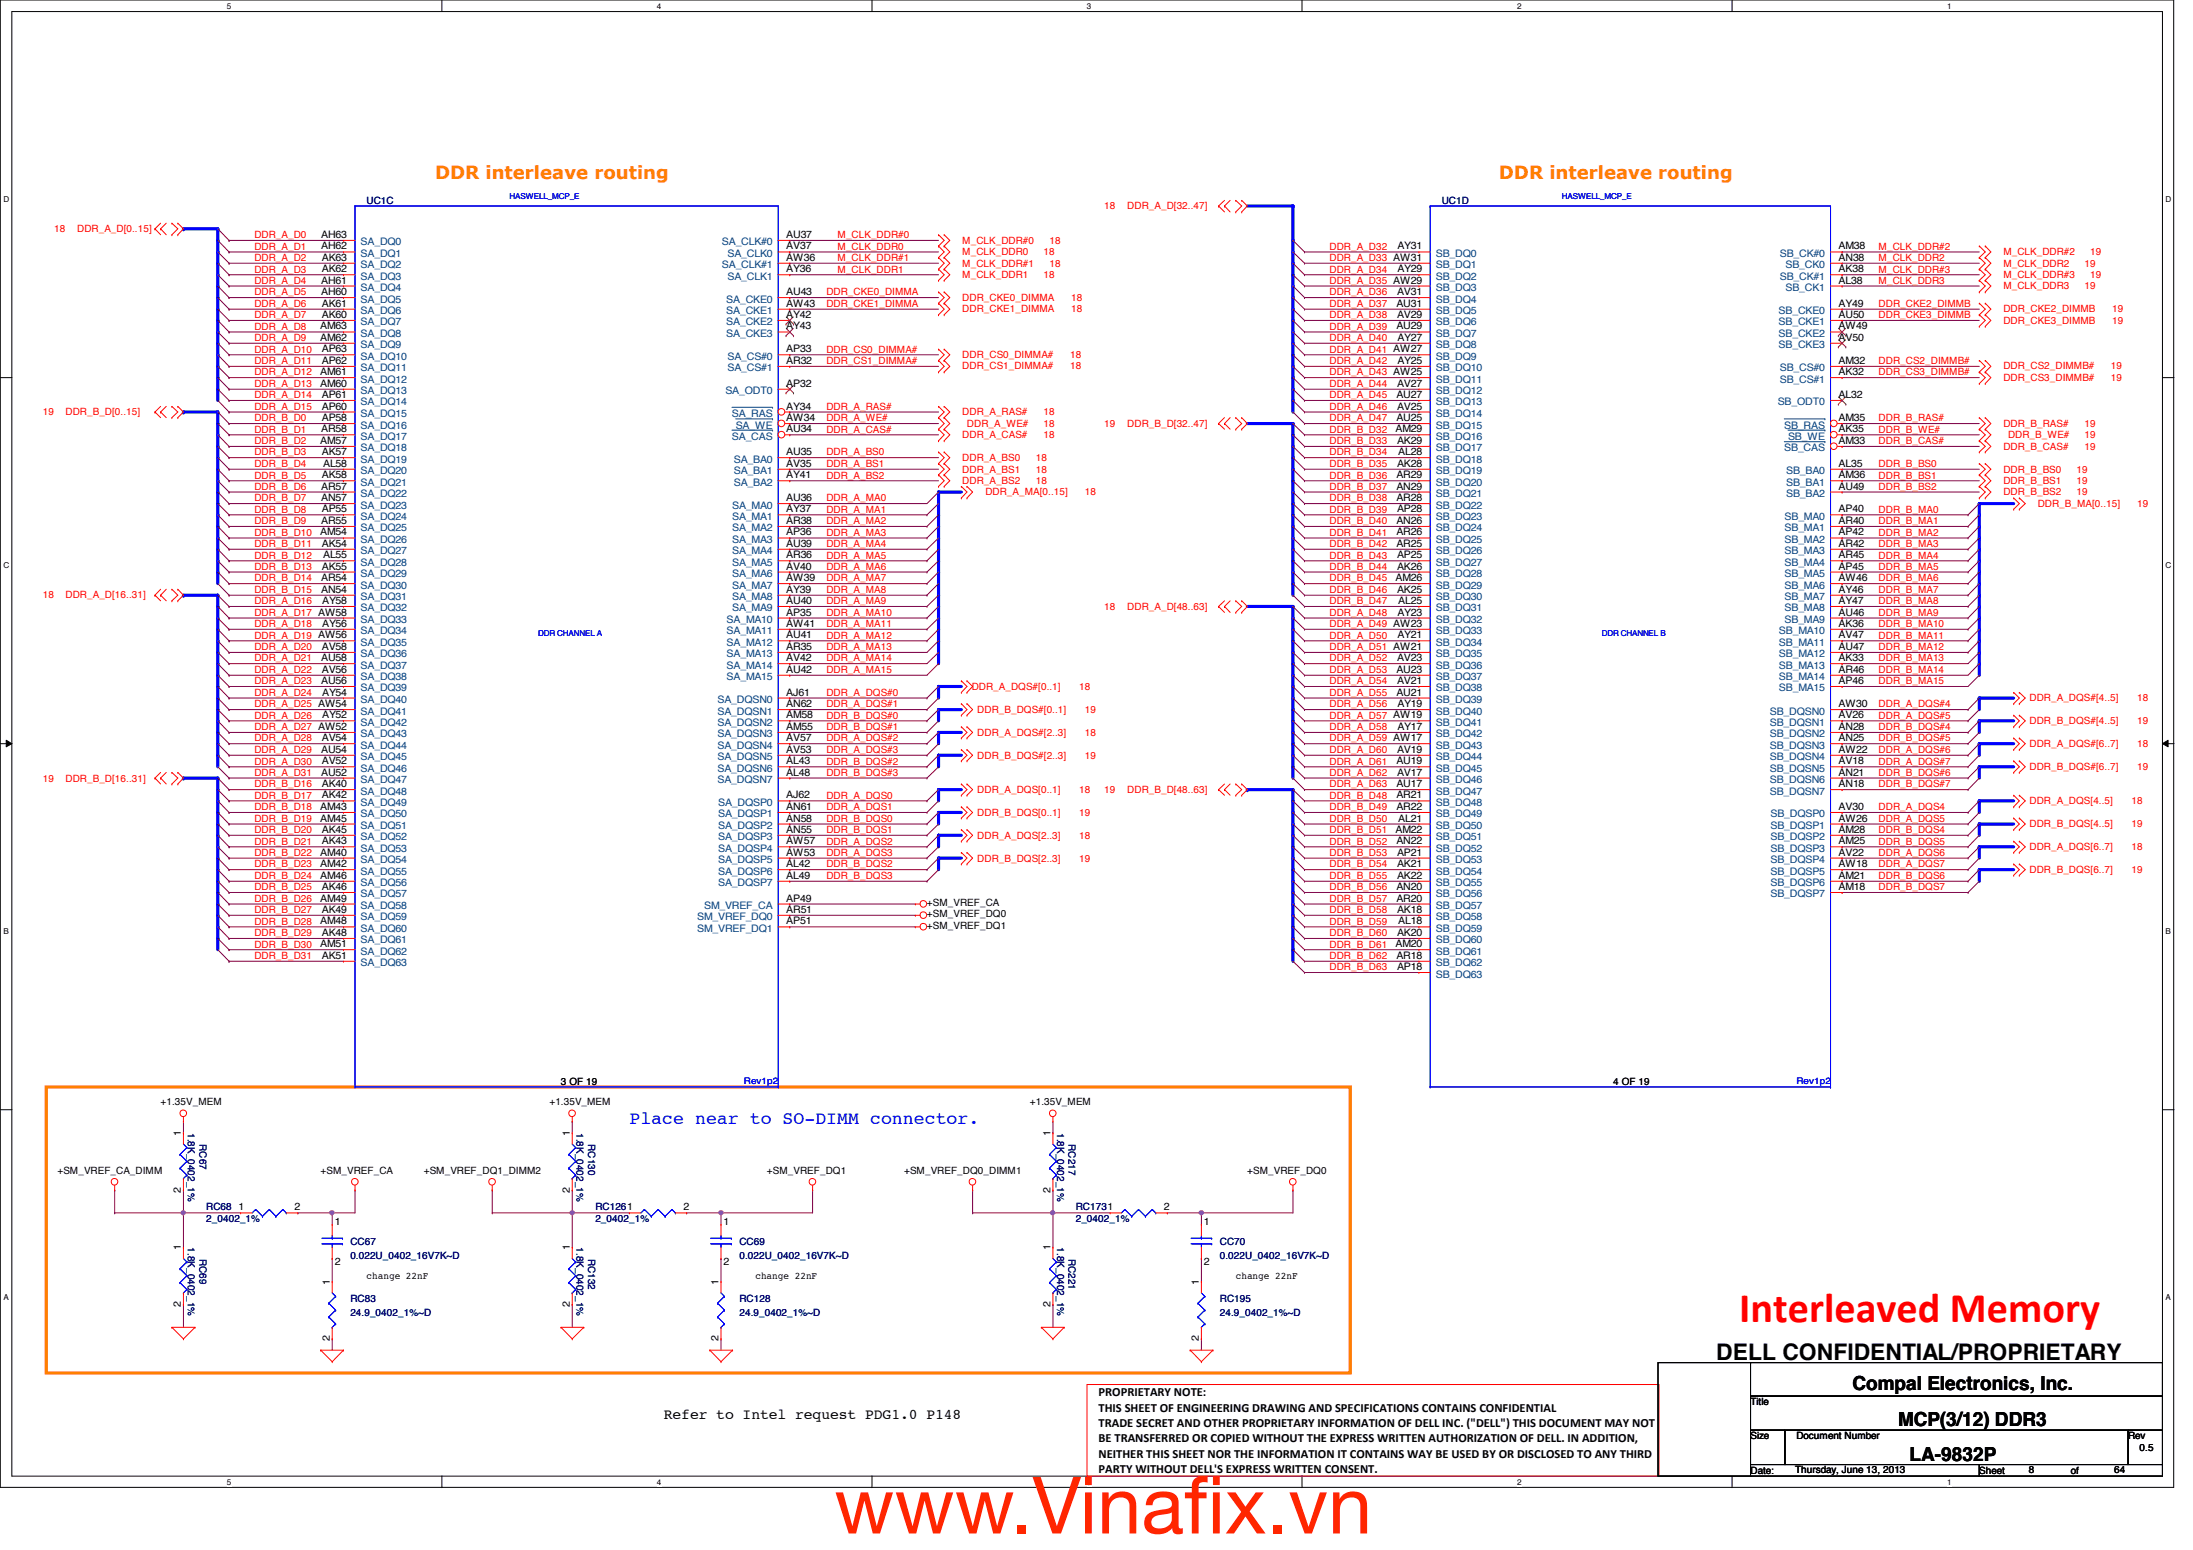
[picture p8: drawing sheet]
<svg xmlns="http://www.w3.org/2000/svg" width="297mm" height="210mm" viewBox="0 0 297 210" stroke-linecap="round" stroke-linejoin="round" font-family="sans-serif">
<defs><g id="words">
<g font-size="10.6" fill="#ff2600">
<text x="113" y="207.7">www.Vinaf</text>
<text x="160.4" y="207.7">ix.vn</text>
</g>
<text font-size="5.7" fill="#f00" x="235.6" y="179">Interleaved Memory</text>
<text font-size="3.1" x="232.4" y="184.2">DELL CONFIDENTIAL/PROPRIETARY</text>
<g font-size="2.6">
<text x="250.9" y="188.2">Compal Electronics, Inc.</text>
<text x="257.1" y="193.2">MCP(3/12) DDR3</text>
<text x="258.7" y="197.8">LA-9832P</text>
</g>
<g font-size="2.5" fill="#ff8000">
<text x="58.9" y="24.2">DDR interleave routing</text>
<text x="203" y="24.2">DDR interleave routing</text>
</g>
<text font-size="2.5" fill="#00f" x="85.3" y="152.3">Place near to SO-DIMM connector.</text>
<text font-size="2" x="89.9" y="192.2">Refer to Intel request PDG1.0 P148</text>
<g font-size="1.7">
<text x="148.8" y="189.1">PROPRIETARY NOTE:</text>
<text x="148.8" y="191.2">THIS SHEET OF ENGINEERING DRAWING AND SPECIFICATIONS CONTAINS CONFIDENTIAL</text>
<text x="148.8" y="193.3">TRADE SECRET AND OTHER PROPRIETARY INFORMATION OF DELL INC. (&quot;DELL&quot;) THIS DOCUMENT MAY NOT</text>
<text x="148.8" y="195.3">BE TRANSFERRED OR COPIED WITHOUT THE EXPRESS WRITTEN AUTHORIZATION OF DELL. IN ADDITION,</text>
<text x="148.8" y="197.4">NEITHER THIS SHEET NOR THE INFORMATION IT CONTAINS WAY BE USED BY OR DISCLOSED TO ANY THIRD</text>
<text x="148.8" y="199.5">PARTY WITHOUT DELL'S EXPRESS WRITTEN CONSENT.</text>
</g>
<g font-size="1.4" fill="#000080">
<text x="49.7" y="27.6">UC1C</text>
<text x="195.3" y="27.6">UC1D</text>
<text x="25.4" y="153.4" transform="rotate(90 25.4 153.4)">1.8K_0402_1%</text>
<text x="27" y="154.9" transform="rotate(90 27 154.9)">RC67</text>
<text x="78.1" y="153.4" transform="rotate(90 78.1 153.4)">1.8K_0402_1%</text>
<text x="79.7" y="154.9" transform="rotate(90 79.7 154.9)">RC130</text>
<text x="143.2" y="153.4" transform="rotate(90 143.2 153.4)">1.8K_0402_1%</text>
<text x="144.7" y="154.9" transform="rotate(90 144.7 154.9)">RC217</text>
<text x="27.9" y="163.9">RC68</text>
<text x="27.9" y="165.5">2_0402_1%</text>
<text x="80.6" y="163.9">RC1261</text>
<text x="80.6" y="165.5">2_0402_1%</text>
<text x="145.7" y="163.9">RC1731</text>
<text x="145.7" y="165.5">2_0402_1%</text>
<text x="25.4" y="168.9" transform="rotate(90 25.4 168.9)">1.8K_0402_1%</text>
<text x="27" y="170.4" transform="rotate(90 27 170.4)">RC69</text>
<text x="47.5" y="168.6">CC67</text>
<text x="47.5" y="170.4">0.022U_0402_16V7K~D</text>
<text x="78.1" y="168.9" transform="rotate(90 78.1 168.9)">1.8K_0402_1%</text>
<text x="79.7" y="170.4" transform="rotate(90 79.7 170.4)">RC132</text>
<text x="100.2" y="168.6">CC69</text>
<text x="100.2" y="170.4">0.022U_0402_16V7K~D</text>
<text x="143.2" y="168.9" transform="rotate(90 143.2 168.9)">1.8K_0402_1%</text>
<text x="144.7" y="170.4" transform="rotate(90 144.7 170.4)">RC221</text>
<text x="165.2" y="168.6">CC70</text>
<text x="165.2" y="170.4">0.022U_0402_16V7K~D</text>
<text x="47.5" y="176.3">RC83</text>
<text x="47.5" y="178.2">24.9_0402_1%~D</text>
<text x="100.2" y="176.3">RC128</text>
<text x="100.2" y="178.2">24.9_0402_1%~D</text>
<text x="165.2" y="176.3">RC195</text>
<text x="165.2" y="178.2">24.9_0402_1%~D</text>
</g>
<g font-size="1.4" fill="#f00">
<text x="149.6" y="28.4">18</text>
<text x="152.7" y="28.4">DDR_A_D[32..47]</text>
<text x="7.3" y="31.5">18</text>
<text x="10.5" y="31.5">DDR_A_D[0..15]</text>
<text x="34.5" y="32.3">DDR_A_D0</text>
<text x="34.5" y="33.8">DDR_A_D1</text>
<text x="34.5" y="35.3">DDR_A_D2</text>
<text x="113.5" y="33.8">M_CLK_DDR0</text>
<text x="113.5" y="32.3">M_CLK_DDR#0</text>
<text x="113.5" y="35.3">M_CLK_DDR#1</text>
<text x="130.3" y="34.5">M_CLK_DDR0</text>
<text x="130.3" y="33">M_CLK_DDR#0</text>
<text x="141.3" y="34.5">18</text>
<text x="142.2" y="33">18</text>
<text x="180.1" y="35.3">DDR_A_D33 AW31</text>
<text x="180.1" y="33.8">DDR_A_D32</text>
<text x="254.5" y="33.8">M_CLK_DDR#2</text>
<text x="254.5" y="35.3">M_CLK_DDR2</text>
<text x="271.4" y="34.5">M_CLK_DDR#2</text>
<text x="283.1" y="34.5">19</text>
<text x="34.5" y="36.9">DDR_A_D3</text>
<text x="34.5" y="38.4">DDR_A_D4</text>
<text x="34.5" y="40">DDR_A_D5</text>
<text x="34.5" y="41.6">DDR_A_D6</text>
<text x="111.9" y="40">DDR_CKE0_DIMMA</text>
<text x="111.9" y="41.6">DDR_CKE1_DIMMA</text>
<text x="113.5" y="36.9">M_CLK_DDR1</text>
<text x="130.3" y="37.7">M_CLK_DDR1</text>
<text x="130.3" y="36.1">M_CLK_DDR#1</text>
<text x="130.3" y="40.8">DDR_CKE0_DIMMA</text>
<text x="141.3" y="37.7">18</text>
<text x="142.2" y="36.1">18</text>
<text x="145.1" y="40.8">18</text>
<text x="180.1" y="38.4">DDR_A_D35 AW29</text>
<text x="180.1" y="40">DDR_A_D36</text>
<text x="180.1" y="41.6">DDR_A_D37</text>
<text x="180.1" y="36.9">DDR_A_D34</text>
<text x="254.5" y="38.4">M_CLK_DDR3</text>
<text x="254.5" y="36.9">M_CLK_DDR#3</text>
<text x="254.5" y="41.6">DDR_CKE2_DIMMB</text>
<text x="271.4" y="36.1">M_CLK_DDR2</text>
<text x="271.4" y="37.7">M_CLK_DDR#3</text>
<text x="271.4" y="39.2">M_CLK_DDR3</text>
<text x="282.4" y="36.1">19</text>
<text x="282.4" y="39.2">19</text>
<text x="283.1" y="37.7">19</text>
<text x="34.5" y="46.2">DDR_A_D9</text>
<text x="34.5" y="44.7">DDR_A_D8</text>
<text x="34.5" y="43.1">DDR_A_D7</text>
<text x="34.5" y="47.8">DDR_A_D10</text>
<text x="111.9" y="47.8">DDR_CS0_DIMMA#</text>
<text x="130.3" y="42.3">DDR_CKE1_DIMMA</text>
<text x="145.1" y="42.3">18</text>
<text x="180.1" y="44.7">DDR_A_D39</text>
<text x="180.1" y="43.1">DDR_A_D38</text>
<text x="180.1" y="46.2">DDR_A_D40</text>
<text x="180.1" y="47.8">DDR_A_D41 AW27</text>
<text x="254.5" y="43.1">DDR_CKE3_DIMMB</text>
<text x="271.4" y="42.3">DDR_CKE2_DIMMB</text>
<text x="271.4" y="43.9">DDR_CKE3_DIMMB</text>
<text x="286.1" y="42.3">19</text>
<text x="286.1" y="43.9">19</text>
<text x="34.5" y="53.9">DDR_A_D14</text>
<text x="34.5" y="52.4">DDR_A_D13</text>
<text x="34.5" y="50.8">DDR_A_D12</text>
<text x="34.5" y="49.3">DDR_A_D11</text>
<text x="111.9" y="49.3">DDR_CS1_DIMMA#</text>
<text x="130.3" y="48.5">DDR_CS0_DIMMA#</text>
<text x="130.3" y="50">DDR_CS1_DIMMA#</text>
<text x="144.9" y="48.5">18</text>
<text x="144.9" y="50">18</text>
<text x="180.1" y="49.3">DDR_A_D42</text>
<text x="180.1" y="50.8">DDR_A_D43 AW25</text>
<text x="180.1" y="52.4">DDR_A_D44</text>
<text x="180.1" y="53.9">DDR_A_D45</text>
<text x="254.5" y="49.3">DDR_CS2_DIMMB#</text>
<text x="254.5" y="50.8">DDR_CS3_DIMMB#</text>
<text x="271.4" y="51.6">DDR_CS3_DIMMB#</text>
<text x="271.4" y="50">DDR_CS2_DIMMB#</text>
<text x="285.9" y="51.6">19</text>
<text x="285.9" y="50">19</text>
<text x="5.8" y="56.3">19</text>
<text x="8.9" y="56.3">DDR_B_D[0..15]</text>
<text x="34.5" y="55.5">DDR_A_D15</text>
<text x="34.5" y="58.6">DDR_B_D1</text>
<text x="34.5" y="57.1">DDR_B_D0</text>
<text x="111.9" y="55.5">DDR_A_RAS#</text>
<text x="111.9" y="57.1">DDR_A_WE#</text>
<text x="111.9" y="58.6">DDR_A_CAS#</text>
<text x="130.3" y="56.3">DDR_A_RAS#</text>
<text x="130.3" y="59.4">DDR_A_CAS#</text>
<text x="131" y="57.8">DDR_A_WE#</text>
<text x="141.3" y="56.3">18</text>
<text x="141.3" y="59.4">18</text>
<text x="141.3" y="57.8">18</text>
<text x="149.6" y="57.8">19</text>
<text x="152.7" y="57.8">DDR_B_D[32..47]</text>
<text x="180.1" y="57.1">DDR_A_D47</text>
<text x="180.1" y="55.5">DDR_A_D46</text>
<text x="180.1" y="58.6">DDR_B_D32</text>
<text x="254.5" y="57.1">DDR_B_RAS#</text>
<text x="254.5" y="58.6">DDR_B_WE#</text>
<text x="271.4" y="57.8">DDR_B_RAS#</text>
<text x="272" y="59.4">DDR_B_WE#</text>
<text x="282.4" y="57.8">19</text>
<text x="282.4" y="59.4">19</text>
<text x="34.5" y="61.7">DDR_B_D3</text>
<text x="34.5" y="64.8">DDR_B_D5</text>
<text x="34.5" y="63.2">DDR_B_D4</text>
<text x="34.5" y="60.2">DDR_B_D2</text>
<text x="111.9" y="61.7">DDR_A_BS0</text>
<text x="111.9" y="63.2">DDR_A_BS1</text>
<text x="111.9" y="64.8">DDR_A_BS2</text>
<text x="130.3" y="62.4">DDR_A_BS0</text>
<text x="130.3" y="64">DDR_A_BS1</text>
<text x="130.3" y="65.5">DDR_A_BS2</text>
<text x="140.3" y="62.4">18</text>
<text x="140.3" y="64">18</text>
<text x="140.3" y="65.5">18</text>
<text x="180.1" y="63.2">DDR_B_D35</text>
<text x="180.1" y="61.7">DDR_B_D34</text>
<text x="180.1" y="64.8">DDR_B_D36</text>
<text x="180.1" y="60.2">DDR_B_D33</text>
<text x="254.5" y="63.2">DDR_B_BS0</text>
<text x="254.5" y="64.8">DDR_B_BS1</text>
<text x="254.5" y="60.2">DDR_B_CAS#</text>
<text x="271.4" y="65.5">DDR_B_BS1</text>
<text x="271.4" y="64">DDR_B_BS0</text>
<text x="271.4" y="60.9">DDR_B_CAS#</text>
<text x="281.3" y="65.5">19</text>
<text x="281.3" y="64">19</text>
<text x="282.4" y="60.9">19</text>
<text x="34.5" y="69.4">DDR_B_D8</text>
<text x="34.5" y="67.9">DDR_B_D7</text>
<text x="34.5" y="71">DDR_B_D9</text>
<text x="34.5" y="66.3">DDR_B_D6</text>
<text x="111.9" y="67.9">DDR_A_MA0</text>
<text x="111.9" y="69.4">DDR_A_MA1</text>
<text x="111.9" y="71">DDR_A_MA2</text>
<text x="133.5" y="67.1">DDR_A_MA[0..15]</text>
<text x="146.9" y="67.1">18</text>
<text x="180.1" y="67.9">DDR_B_D38</text>
<text x="180.1" y="71">DDR_B_D40</text>
<text x="180.1" y="66.3">DDR_B_D37</text>
<text x="180.1" y="69.4">DDR_B_D39</text>
<text x="254.5" y="66.3">DDR_B_BS2</text>
<text x="254.5" y="69.4">DDR_B_MA0</text>
<text x="254.5" y="71">DDR_B_MA1</text>
<text x="271.4" y="67.1">DDR_B_BS2</text>
<text x="276" y="68.7">DDR_B_MA[0..15]</text>
<text x="281.3" y="67.1">19</text>
<text x="289.5" y="68.7">19</text>
<text x="34.5" y="77.2">DDR_B_D13</text>
<text x="34.5" y="72.6">DDR_B_D10</text>
<text x="34.5" y="75.6">DDR_B_D12</text>
<text x="34.5" y="74.1">DDR_B_D11</text>
<text x="111.9" y="72.6">DDR_A_MA3</text>
<text x="111.9" y="75.6">DDR_A_MA5</text>
<text x="111.9" y="74.1">DDR_A_MA4</text>
<text x="111.9" y="77.2">DDR_A_MA6</text>
<text x="180.1" y="77.2">DDR_B_D44</text>
<text x="180.1" y="72.6">DDR_B_D41</text>
<text x="180.1" y="74.1">DDR_B_D42</text>
<text x="180.1" y="75.6">DDR_B_D43</text>
<text x="254.5" y="77.2">DDR_B_MA5</text>
<text x="254.5" y="72.6">DDR_B_MA2</text>
<text x="254.5" y="75.6">DDR_B_MA4</text>
<text x="254.5" y="74.1">DDR_B_MA3</text>
<text x="5.8" y="81">18</text>
<text x="8.9" y="81">DDR_A_D[16..31]</text>
<text x="34.5" y="78.7">DDR_B_D14</text>
<text x="34.5" y="80.3">DDR_B_D15</text>
<text x="34.5" y="83.4">DDR_A_D17 AW58</text>
<text x="34.5" y="81.8">DDR_A_D16</text>
<text x="111.9" y="78.7">DDR_A_MA7</text>
<text x="111.9" y="80.3">DDR_A_MA8</text>
<text x="111.9" y="83.4">DDR_A_MA10</text>
<text x="111.9" y="81.8">DDR_A_MA9</text>
<text x="149.6" y="82.6">18</text>
<text x="152.7" y="82.6">DDR_A_D[48..63]</text>
<text x="180.1" y="81.8">DDR_B_D47</text>
<text x="180.1" y="80.3">DDR_B_D46</text>
<text x="180.1" y="78.7">DDR_B_D45</text>
<text x="180.1" y="83.4">DDR_A_D48</text>
<text x="254.5" y="83.4">DDR_B_MA9</text>
<text x="254.5" y="80.3">DDR_B_MA7</text>
<text x="254.5" y="78.7">DDR_B_MA6</text>
<text x="254.5" y="81.8">DDR_B_MA8</text>
<text x="34.5" y="84.9">DDR_A_D18</text>
<text x="34.5" y="89.6">DDR_A_D21</text>
<text x="34.5" y="88.1">DDR_A_D20</text>
<text x="34.5" y="86.5">DDR_A_D19 AW56</text>
<text x="111.9" y="88.1">DDR_A_MA13</text>
<text x="111.9" y="89.6">DDR_A_MA14</text>
<text x="111.9" y="84.9">DDR_A_MA11</text>
<text x="111.9" y="86.5">DDR_A_MA12</text>
<text x="180.1" y="84.9">DDR_A_D49 AW23</text>
<text x="180.1" y="86.5">DDR_A_D50</text>
<text x="180.1" y="88.1">DDR_A_D51 AW21</text>
<text x="180.1" y="89.6">DDR_A_D52</text>
<text x="254.5" y="84.9">DDR_B_MA10</text>
<text x="254.5" y="89.6">DDR_B_MA13</text>
<text x="254.5" y="86.5">DDR_B_MA11</text>
<text x="254.5" y="88.1">DDR_B_MA12</text>
<text x="34.5" y="92.7">DDR_A_D23</text>
<text x="34.5" y="94.2">DDR_A_D24</text>
<text x="34.5" y="95.8">DDR_A_D25 AW54</text>
<text x="34.5" y="91.1">DDR_A_D22</text>
<text x="111.9" y="95.8">DDR_A_DQS#1</text>
<text x="111.9" y="94.2">DDR_A_DQS#0</text>
<text x="111.9" y="91.1">DDR_A_MA15</text>
<text x="131.6" y="93.4">DDR_A_DQS#[0..1]</text>
<text x="146.2" y="93.4">18</text>
<text x="180.1" y="95.8">DDR_A_D56</text>
<text x="180.1" y="91.1">DDR_A_D53</text>
<text x="180.1" y="92.7">DDR_A_D54</text>
<text x="180.1" y="94.2">DDR_A_D55</text>
<text x="254.5" y="91.1">DDR_B_MA14</text>
<text x="254.5" y="92.7">DDR_B_MA15</text>
<text x="254.5" y="95.8">DDR_A_DQS#4</text>
<text x="274.9" y="95">DDR_A_DQS#[4..5]</text>
<text x="289.5" y="95">18</text>
<text x="34.5" y="98.9">DDR_A_D27 AW52</text>
<text x="34.5" y="102">DDR_A_D29</text>
<text x="34.5" y="100.4">DDR_A_D28</text>
<text x="34.5" y="97.3">DDR_A_D26</text>
<text x="111.9" y="100.4">DDR_A_DQS#2</text>
<text x="111.9" y="102">DDR_A_DQS#3</text>
<text x="111.9" y="98.9">DDR_B_DQS#1</text>
<text x="111.9" y="97.3">DDR_B_DQS#0</text>
<text x="132.4" y="96.5">DDR_B_DQS#[0..1]</text>
<text x="132.4" y="99.7">DDR_A_DQS#[2..3]</text>
<text x="146.9" y="96.5">19</text>
<text x="146.9" y="99.7">18</text>
<text x="180.1" y="97.3">DDR_A_D57 AW19</text>
<text x="180.1" y="100.4">DDR_A_D59 AW17</text>
<text x="180.1" y="98.9">DDR_A_D58</text>
<text x="180.1" y="102">DDR_A_D60</text>
<text x="254.5" y="97.3">DDR_A_DQS#5</text>
<text x="254.5" y="102">DDR_A_DQS#6</text>
<text x="254.5" y="100.4">DDR_B_DQS#5</text>
<text x="254.5" y="98.9">DDR_B_DQS#4</text>
<text x="274.9" y="98.1">DDR_B_DQS#[4..5]</text>
<text x="274.9" y="101.2">DDR_A_DQS#[6..7]</text>
<text x="289.5" y="98.1">19</text>
<text x="289.5" y="101.2">18</text>
<text x="5.8" y="105.8">19</text>
<text x="8.9" y="105.8">DDR_B_D[16..31]</text>
<text x="34.5" y="103.5">DDR_A_D30</text>
<text x="34.5" y="105.1">DDR_A_D31</text>
<text x="34.5" y="106.6">DDR_B_D16</text>
<text x="111.9" y="105.1">DDR_B_DQS#3</text>
<text x="111.9" y="103.5">DDR_B_DQS#2</text>
<text x="132.4" y="107.4">DDR_A_DQS[0..1]</text>
<text x="132.4" y="102.7">DDR_B_DQS#[2..3]</text>
<text x="146.2" y="107.4">18</text>
<text x="146.9" y="102.7">19</text>
<text x="149.6" y="107.4">19</text>
<text x="152.7" y="107.4">DDR_B_D[48..63]</text>
<text x="180.1" y="103.5">DDR_A_D61</text>
<text x="180.1" y="105.1">DDR_A_D62</text>
<text x="180.1" y="106.6">DDR_A_D63</text>
<text x="254.5" y="103.5">DDR_A_DQS#7</text>
<text x="254.5" y="105.1">DDR_B_DQS#6</text>
<text x="254.5" y="106.6">DDR_B_DQS#7</text>
<text x="274.9" y="104.3">DDR_B_DQS#[6..7]</text>
<text x="289.5" y="104.3">19</text>
<text x="34.5" y="111.3">DDR_B_D19</text>
<text x="34.5" y="108.2">DDR_B_D17</text>
<text x="34.5" y="112.8">DDR_B_D20</text>
<text x="34.5" y="109.7">DDR_B_D18</text>
<text x="111.9" y="112.8">DDR_B_DQS1</text>
<text x="111.9" y="111.3">DDR_B_DQS0</text>
<text x="111.9" y="109.7">DDR_A_DQS1</text>
<text x="111.9" y="108.2">DDR_A_DQS0</text>
<text x="132.4" y="110.5">DDR_B_DQS[0..1]</text>
<text x="132.4" y="113.6">DDR_A_DQS[2..3]</text>
<text x="146.2" y="110.5">19</text>
<text x="146.2" y="113.6">18</text>
<text x="180.1" y="111.3">DDR_B_D50</text>
<text x="180.1" y="109.7">DDR_B_D49</text>
<text x="180.1" y="108.2">DDR_B_D48</text>
<text x="180.1" y="112.8">DDR_B_D51</text>
<text x="254.5" y="111.3">DDR_A_DQS5</text>
<text x="254.5" y="109.7">DDR_A_DQS4</text>
<text x="254.5" y="112.8">DDR_B_DQS4</text>
<text x="274.9" y="108.9">DDR_A_DQS[4..5]</text>
<text x="274.9" y="112">DDR_B_DQS[4..5]</text>
<text x="288.7" y="108.9">18</text>
<text x="288.7" y="112">19</text>
<text x="34.5" y="114.4">DDR_B_D21</text>
<text x="34.5" y="115.9">DDR_B_D22</text>
<text x="34.5" y="117.5">DDR_B_D23</text>
<text x="34.5" y="119">DDR_B_D24</text>
<text x="111.9" y="119">DDR_B_DQS3</text>
<text x="111.9" y="117.5">DDR_B_DQS2</text>
<text x="111.9" y="114.4">DDR_A_DQS2</text>
<text x="111.9" y="115.9">DDR_A_DQS3</text>
<text x="132.4" y="116.7">DDR_B_DQS[2..3]</text>
<text x="146.2" y="116.7">19</text>
<text x="180.1" y="119">DDR_B_D55</text>
<text x="180.1" y="114.4">DDR_B_D52</text>
<text x="180.1" y="115.9">DDR_B_D53</text>
<text x="180.1" y="117.5">DDR_B_D54</text>
<text x="254.5" y="117.5">DDR_A_DQS7</text>
<text x="254.5" y="115.9">DDR_A_DQS6</text>
<text x="254.5" y="119">DDR_B_DQS6</text>
<text x="254.5" y="114.4">DDR_B_DQS5</text>
<text x="274.9" y="115.1">DDR_A_DQS[6..7]</text>
<text x="274.9" y="118.2">DDR_B_DQS[6..7]</text>
<text x="288.7" y="115.1">18</text>
<text x="288.7" y="118.2">19</text>
<text x="34.5" y="122.1">DDR_B_D26</text>
<text x="34.5" y="120.6">DDR_B_D25</text>
<text x="34.5" y="123.7">DDR_B_D27</text>
<text x="34.5" y="125.2">DDR_B_D28</text>
<text x="180.1" y="125.2">DDR_B_D59</text>
<text x="180.1" y="120.6">DDR_B_D56</text>
<text x="180.1" y="122.1">DDR_B_D57</text>
<text x="180.1" y="123.7">DDR_B_D58</text>
<text x="254.5" y="120.6">DDR_B_DQS7</text>
<text x="34.5" y="126.8">DDR_B_D29</text>
<text x="34.5" y="129.9">DDR_B_D31</text>
<text x="34.5" y="128.3">DDR_B_D30</text>
<text x="180.1" y="131.4">DDR_B_D63</text>
<text x="180.1" y="129.9">DDR_B_D62</text>
<text x="180.1" y="126.8">DDR_B_D60</text>
<text x="180.1" y="128.3">DDR_B_D61</text>
</g>
<g font-size="1.4">
<text x="43.5" y="32.2">AH63</text>
<text x="43.5" y="33.8">AH62</text>
<text x="43.6" y="35.3">AK63</text>
<text x="106.5" y="35.3">AW36</text>
<text x="106.5" y="33.8">AV37</text>
<text x="106.5" y="32.2">AU37</text>
<text x="189.3" y="33.8">AY31</text>
<text x="249" y="35.3">AN38</text>
<text x="249" y="33.8">AM38</text>
<text x="43.5" y="38.4">AH61</text>
<text x="43.5" y="40">AH60</text>
<text x="43.6" y="36.9">AK62</text>
<text x="43.6" y="41.5">AK61</text>
<text x="106.5" y="36.9">AY36</text>
<text x="106.5" y="41.5">AW43</text>
<text x="106.5" y="40">AU43</text>
<text x="189.1" y="41.5">AU31</text>
<text x="189.2" y="40">AV31</text>
<text x="189.3" y="36.9">AY29</text>
<text x="249" y="41.5">AY49</text>
<text x="249" y="36.9">AK38</text>
<text x="249" y="38.4">AL38</text>
<text x="43.4" y="44.6">AM63</text>
<text x="43.4" y="46.1">AM62</text>
<text x="43.6" y="43.1">AK60</text>
<text x="43.6" y="47.7">AP63</text>
<text x="106.5" y="43.1">AY42</text>
<text x="106.5" y="44.6">AY43</text>
<text x="106.5" y="47.7">AP33</text>
<text x="189.1" y="44.6">AU29</text>
<text x="189.2" y="43.1">AV29</text>
<text x="189.3" y="46.1">AY27</text>
<text x="249" y="43.1">AU50</text>
<text x="249" y="44.6">AW49</text>
<text x="249" y="46.1">AV50</text>
<text x="43.4" y="50.8">AM61</text>
<text x="43.4" y="52.4">AM60</text>
<text x="43.6" y="49.3">AP62</text>
<text x="43.6" y="53.9">AP61</text>
<text x="106.5" y="49.3">AR32</text>
<text x="106.5" y="52.4">AP32</text>
<text x="189.1" y="53.9">AU27</text>
<text x="189.2" y="52.4">AV27</text>
<text x="189.3" y="49.3">AY25</text>
<text x="249" y="50.8">AK32</text>
<text x="249" y="53.9">AL32</text>
<text x="249" y="49.3">AM32</text>
<text x="43.5" y="58.5">AR58</text>
<text x="43.6" y="57">AP58</text>
<text x="43.6" y="55.5">AP60</text>
<text x="106.5" y="55.5">AY34</text>
<text x="106.5" y="58.5">AU34</text>
<text x="106.5" y="57">AW34</text>
<text x="189" y="58.5">AM29</text>
<text x="189.1" y="57">AU25</text>
<text x="189.2" y="55.5">AV25</text>
<text x="249" y="58.5">AK35</text>
<text x="249" y="57">AM35</text>
<text x="43.4" y="60.1">AM57</text>
<text x="43.6" y="61.6">AK57</text>
<text x="43.6" y="64.8">AK58</text>
<text x="43.8" y="63.2">AL58</text>
<text x="106.5" y="61.6">AU35</text>
<text x="106.5" y="63.2">AV35</text>
<text x="106.5" y="64.8">AY41</text>
<text x="189.1" y="64.8">AR29</text>
<text x="189.2" y="60.1">AK29</text>
<text x="189.2" y="63.2">AK28</text>
<text x="189.4" y="61.6">AL28</text>
<text x="249" y="60.1">AM33</text>
<text x="249" y="63.2">AL35</text>
<text x="249" y="64.8">AM36</text>
<text x="43.5" y="71">AR55</text>
<text x="43.5" y="66.3">AR57</text>
<text x="43.5" y="67.9">AN57</text>
<text x="43.6" y="69.4">AP55</text>
<text x="106.5" y="69.4">AY37</text>
<text x="106.5" y="67.9">AU36</text>
<text x="106.5" y="71">AR38</text>
<text x="189.1" y="66.3">AN29</text>
<text x="189.1" y="67.9">AR28</text>
<text x="189.1" y="71">AN26</text>
<text x="189.2" y="69.4">AP28</text>
<text x="249" y="69.4">AP40</text>
<text x="249" y="71">AR40</text>
<text x="249" y="66.3">AU49</text>
<text x="43.4" y="72.5">AM54</text>
<text x="43.6" y="74">AK54</text>
<text x="43.6" y="77.1">AK55</text>
<text x="43.8" y="75.6">AL55</text>
<text x="106.5" y="72.5">AP36</text>
<text x="106.5" y="74">AU39</text>
<text x="106.5" y="75.6">AR36</text>
<text x="106.5" y="77.1">AV40</text>
<text x="189.1" y="74">AR25</text>
<text x="189.1" y="72.5">AR26</text>
<text x="189.2" y="75.6">AP25</text>
<text x="189.2" y="77.1">AK26</text>
<text x="249" y="75.6">AR45</text>
<text x="249" y="77.1">AP45</text>
<text x="249" y="74">AR42</text>
<text x="249" y="72.5">AP42</text>
<text x="43.5" y="78.7">AR54</text>
<text x="43.5" y="80.3">AN54</text>
<text x="43.6" y="81.8">AY58</text>
<text x="106.5" y="78.7">AW39</text>
<text x="106.5" y="81.8">AU40</text>
<text x="106.5" y="80.3">AY39</text>
<text x="106.5" y="83.4">AP35</text>
<text x="189" y="78.7">AM26</text>
<text x="189.2" y="80.3">AK25</text>
<text x="189.3" y="83.4">AY23</text>
<text x="189.4" y="81.8">AL25</text>
<text x="249" y="83.4">AU46</text>
<text x="249" y="81.8">AY47</text>
<text x="249" y="78.7">AW46</text>
<text x="249" y="80.3">AY46</text>
<text x="43.5" y="89.5">AU58</text>
<text x="43.6" y="88">AV58</text>
<text x="43.6" y="84.9">AY56</text>
<text x="106.5" y="84.9">AW41</text>
<text x="106.5" y="86.4">AU41</text>
<text x="106.5" y="89.5">AV42</text>
<text x="106.5" y="88">AR35</text>
<text x="189.2" y="89.5">AV23</text>
<text x="189.3" y="86.4">AY21</text>
<text x="249" y="89.5">AK33</text>
<text x="249" y="84.9">AK36</text>
<text x="249" y="86.4">AV47</text>
<text x="249" y="88">AU47</text>
<text x="43.5" y="92.6">AU56</text>
<text x="43.6" y="91.1">AV56</text>
<text x="43.6" y="94.2">AY54</text>
<text x="106.5" y="91.1">AU42</text>
<text x="106.5" y="94.2">AJ61</text>
<text x="106.5" y="95.8">AN62</text>
<text x="189.1" y="91.1">AU23</text>
<text x="189.1" y="94.2">AU21</text>
<text x="189.2" y="92.6">AV21</text>
<text x="189.3" y="95.8">AY19</text>
<text x="249" y="95.8">AW30</text>
<text x="249" y="91.1">AR46</text>
<text x="249" y="92.6">AP46</text>
<text x="43.5" y="101.9">AU54</text>
<text x="43.6" y="100.4">AV54</text>
<text x="43.6" y="97.3">AY52</text>
<text x="106.5" y="97.3">AM58</text>
<text x="106.5" y="98.8">AM55</text>
<text x="106.5" y="101.9">AV53</text>
<text x="106.5" y="100.4">AV57</text>
<text x="189.2" y="101.9">AV19</text>
<text x="189.3" y="98.8">AY17</text>
<text x="249" y="98.8">AN28</text>
<text x="249" y="100.4">AN25</text>
<text x="249" y="101.9">AW22</text>
<text x="249" y="97.3">AV26</text>
<text x="43.5" y="105">AU52</text>
<text x="43.6" y="103.5">AV52</text>
<text x="43.6" y="106.6">AK40</text>
<text x="106.5" y="105">AL48</text>
<text x="106.5" y="103.5">AL43</text>
<text x="189.1" y="106.6">AU17</text>
<text x="189.1" y="103.5">AU19</text>
<text x="189.2" y="105">AV17</text>
<text x="249" y="106.6">AN18</text>
<text x="249" y="105">AN21</text>
<text x="249" y="103.5">AV18</text>
<text x="43.4" y="109.7">AM43</text>
<text x="43.4" y="111.3">AM45</text>
<text x="43.6" y="108.1">AK42</text>
<text x="43.6" y="112.8">AK45</text>
<text x="106.5" y="109.7">AN61</text>
<text x="106.5" y="108.1">AJ62</text>
<text x="106.5" y="112.8">AN55</text>
<text x="106.5" y="111.3">AN58</text>
<text x="189" y="112.8">AM22</text>
<text x="189.1" y="108.1">AR21</text>
<text x="189.1" y="109.7">AR22</text>
<text x="189.4" y="111.3">AL21</text>
<text x="249" y="112.8">AM28</text>
<text x="249" y="109.7">AV30</text>
<text x="249" y="111.3">AW26</text>
<text x="43.4" y="115.9">AM40</text>
<text x="43.4" y="117.4">AM42</text>
<text x="43.4" y="119">AM46</text>
<text x="43.6" y="114.3">AK43</text>
<text x="106.5" y="114.3">AW57</text>
<text x="106.5" y="117.4">AL42</text>
<text x="106.5" y="115.9">AW53</text>
<text x="106.5" y="119">AL49</text>
<text x="189.1" y="114.3">AN22</text>
<text x="189.2" y="115.9">AP21</text>
<text x="189.2" y="117.4">AK21</text>
<text x="189.2" y="119">AK22</text>
<text x="249" y="115.9">AV22</text>
<text x="249" y="117.4">AW18</text>
<text x="249" y="119">AM21</text>
<text x="249" y="114.3">AM25</text>
<text x="43.4" y="122.1">AM49</text>
<text x="43.4" y="125.2">AM48</text>
<text x="43.6" y="120.5">AK46</text>
<text x="43.6" y="123.6">AK49</text>
<text x="106.5" y="122.1">AP49</text>
<text x="106.5" y="125.2">AP51</text>
<text x="106.5" y="123.6">AR51</text>
<text x="125.6" y="122.7">+SM_VREF_CA</text>
<text x="125.6" y="124.2">+SM_VREF_DQ0</text>
<text x="125.6" y="125.8">+SM_VREF_DQ1</text>
<text x="189.1" y="122.1">AR20</text>
<text x="189.1" y="120.5">AN20</text>
<text x="189.2" y="123.6">AK18</text>
<text x="189.4" y="125.2">AL18</text>
<text x="249" y="120.5">AM18</text>
<text x="43.4" y="128.3">AM51</text>
<text x="43.6" y="126.7">AK48</text>
<text x="43.6" y="129.8">AK51</text>
<text x="189" y="128.3">AM20</text>
<text x="189.1" y="129.8">AR18</text>
<text x="189.2" y="131.4">AP18</text>
<text x="189.2" y="126.7">AK20</text>
<text x="21.8" y="149.7">+1.35V_MEM</text>
<text x="74.4" y="149.7">+1.35V_MEM</text>
<text x="76" y="146.9">3 OF 19</text>
<text x="139.5" y="149.7">+1.35V_MEM</text>
<text x="218.5" y="146.9">4 OF 19</text>
<text x="24.5" y="153.8" transform="rotate(-90 24.5 153.8)">1</text>
<text x="77.2" y="153.8" transform="rotate(-90 77.2 153.8)">1</text>
<text x="142.3" y="153.8" transform="rotate(-90 142.3 153.8)">1</text>
<text x="7.8" y="159">+SM_VREF_CA_DIMM</text>
<text x="24.5" y="161.5" transform="rotate(-90 24.5 161.5)">2</text>
<text x="43.4" y="159">+SM_VREF_CA</text>
<text x="57.4" y="159">+SM_VREF_DQ1_DIMM2</text>
<text x="77.2" y="161.5" transform="rotate(-90 77.2 161.5)">2</text>
<text x="103.9" y="159">+SM_VREF_DQ1</text>
<text x="122.5" y="159">+SM_VREF_DQ0_DIMM1</text>
<text x="142.3" y="161.5" transform="rotate(-90 142.3 161.5)">2</text>
<text x="168.9" y="159">+SM_VREF_DQ0</text>
<text x="32.3" y="163.9">1</text>
<text x="39.9" y="163.9">2</text>
<text x="45.3" y="165.9">1</text>
<text x="92.6" y="163.9">2</text>
<text x="98" y="165.9">1</text>
<text x="157.6" y="163.9">2</text>
<text x="163.1" y="165.9">1</text>
<text x="24.5" y="169.3" transform="rotate(-90 24.5 169.3)">1</text>
<text x="44.7" y="174" transform="rotate(-90 44.7 174)">1</text>
<text x="45.3" y="171.3">2</text>
<text x="49.7" y="173.1">change 22nF</text>
<text x="77.2" y="169.3" transform="rotate(-90 77.2 169.3)">1</text>
<text x="97.3" y="174" transform="rotate(-90 97.3 174)">1</text>
<text x="98" y="171.3">2</text>
<text x="102.3" y="173.1">change 22nF</text>
<text x="142.3" y="169.3" transform="rotate(-90 142.3 169.3)">1</text>
<text x="162.4" y="174" transform="rotate(-90 162.4 174)">1</text>
<text x="163.1" y="171.3">2</text>
<text x="167.4" y="173.1">change 22nF</text>
<text x="24.5" y="177" transform="rotate(-90 24.5 177)">2</text>
<text x="77.2" y="177" transform="rotate(-90 77.2 177)">2</text>
<text x="142.3" y="177" transform="rotate(-90 142.3 177)">2</text>
<text x="44.7" y="181.7" transform="rotate(-90 44.7 181.7)">2</text>
<text x="97.3" y="181.7" transform="rotate(-90 97.3 181.7)">2</text>
<text x="162.4" y="181.7" transform="rotate(-90 162.4 181.7)">2</text>
<text x="237.1" y="190.3">Title</text>
<text x="237.1" y="194.9">Size</text>
<text x="243.3" y="194.9">Document Number</text>
<text x="288.2" y="194.9">Rev</text>
<text x="289.8" y="196.5">0.5</text>
<text x="237.1" y="199.6">Date:</text>
<text x="243.2" y="199.4">Thursday, June 13, 2013</text>
<text x="268.1" y="199.6">Sheet</text>
<text x="274.8" y="199.4">8</text>
<text x="280.5" y="199.6">of</text>
<text x="286.4" y="199.4">64</text>
</g>
<g font-size="1.4" fill="#004080">
<text x="48.8" y="33.2">SA_DQ0</text>
<text x="48.8" y="34.8">SA_DQ1</text>
<text x="97.8" y="33.2">SA_CLK#0</text>
<text x="98.5" y="34.8">SA_CLK0</text>
<text x="194.5" y="34.8">SB_DQ0</text>
<text x="241.1" y="34.8">SB_CK#0</text>
<text x="48.8" y="36.3">SA_DQ2</text>
<text x="48.8" y="37.9">SA_DQ3</text>
<text x="48.8" y="39.4">SA_DQ4</text>
<text x="48.8" y="41">SA_DQ5</text>
<text x="97.8" y="36.3">SA_CLK#1</text>
<text x="98.4" y="41">SA_CKE0</text>
<text x="98.5" y="37.9">SA_CLK1</text>
<text x="194.5" y="36.3">SB_DQ1</text>
<text x="194.5" y="37.9">SB_DQ2</text>
<text x="194.5" y="39.4">SB_DQ3</text>
<text x="194.5" y="41">SB_DQ4</text>
<text x="241.1" y="37.9">SB_CK#1</text>
<text x="241.8" y="39.4">SB_CK1</text>
<text x="241.8" y="36.3">SB_CK0</text>
<text x="48.8" y="42.5">SA_DQ6</text>
<text x="48.8" y="44.1">SA_DQ7</text>
<text x="48.8" y="45.6">SA_DQ8</text>
<text x="48.8" y="47.2">SA_DQ9</text>
<text x="98.4" y="44.1">SA_CKE2</text>
<text x="98.4" y="42.5">SA_CKE1</text>
<text x="98.4" y="45.6">SA_CKE3</text>
<text x="194.5" y="42.5">SB_DQ5</text>
<text x="194.5" y="44.1">SB_DQ6</text>
<text x="194.5" y="45.6">SB_DQ7</text>
<text x="194.5" y="47.2">SB_DQ8</text>
<text x="240.9" y="44.1">SB_CKE1</text>
<text x="240.9" y="45.6">SB_CKE2</text>
<text x="240.9" y="47.2">SB_CKE3</text>
<text x="240.9" y="42.5">SB_CKE0</text>
<text x="48.8" y="48.7">SA_DQ10</text>
<text x="48.8" y="50.3">SA_DQ11</text>
<text x="48.8" y="51.8">SA_DQ12</text>
<text x="48.8" y="53.4">SA_DQ13</text>
<text x="98.3" y="53.4">SA_ODT0</text>
<text x="98.5" y="50.3">SA_CS#1</text>
<text x="98.5" y="48.7">SA_CS#0</text>
<text x="194.5" y="50.3">SB_DQ10</text>
<text x="194.5" y="51.8">SB_DQ11</text>
<text x="194.5" y="48.7">SB_DQ9</text>
<text x="194.5" y="53.4">SB_DQ12</text>
<text x="241.1" y="51.8">SB_CS#1</text>
<text x="241.1" y="50.3">SB_CS#0</text>
<text x="48.8" y="54.9">SA_DQ14</text>
<text x="48.8" y="58">SA_DQ16</text>
<text x="48.8" y="59.6">SA_DQ17</text>
<text x="48.8" y="56.5">SA_DQ15</text>
<text x="99.1" y="56.5">SA_RAS</text>
<text x="99.1" y="59.6">SA_CAS</text>
<text x="99.6" y="58">SA_WE</text>
<text x="194.5" y="58">SB_DQ15</text>
<text x="194.5" y="59.6">SB_DQ16</text>
<text x="194.5" y="54.9">SB_DQ13</text>
<text x="194.5" y="56.5">SB_DQ14</text>
<text x="240.8" y="54.9">SB_ODT0</text>
<text x="241.7" y="58">SB_RAS</text>
<text x="242.2" y="59.6">SB_WE</text>
<text x="48.8" y="61.1">SA_DQ18</text>
<text x="48.8" y="62.7">SA_DQ19</text>
<text x="48.8" y="64.2">SA_DQ20</text>
<text x="48.8" y="65.8">SA_DQ21</text>
<text x="99.4" y="62.7">SA_BA0</text>
<text x="99.4" y="64.2">SA_BA1</text>
<text x="99.4" y="65.8">SA_BA2</text>
<text x="194.5" y="65.8">SB_DQ20</text>
<text x="194.5" y="61.1">SB_DQ17</text>
<text x="194.5" y="62.7">SB_DQ18</text>
<text x="194.5" y="64.2">SB_DQ19</text>
<text x="241.7" y="61.1">SB_CAS</text>
<text x="241.9" y="64.2">SB_BA0</text>
<text x="241.9" y="65.8">SB_BA1</text>
<text x="48.8" y="72">SA_DQ25</text>
<text x="48.8" y="67.3">SA_DQ22</text>
<text x="48.8" y="68.9">SA_DQ23</text>
<text x="48.8" y="70.4">SA_DQ24</text>
<text x="99.2" y="70.4">SA_MA1</text>
<text x="99.2" y="68.9">SA_MA0</text>
<text x="99.2" y="72">SA_MA2</text>
<text x="194.5" y="67.3">SB_DQ21</text>
<text x="194.5" y="68.9">SB_DQ22</text>
<text x="194.5" y="70.4">SB_DQ23</text>
<text x="194.5" y="72">SB_DQ24</text>
<text x="241.7" y="70.4">SB_MA0</text>
<text x="241.7" y="72">SB_MA1</text>
<text x="241.9" y="67.3">SB_BA2</text>
<text x="48.8" y="76.6">SA_DQ28</text>
<text x="48.8" y="75.1">SA_DQ27</text>
<text x="48.8" y="73.5">SA_DQ26</text>
<text x="99.2" y="73.5">SA_MA3</text>
<text x="99.2" y="75.1">SA_MA4</text>
<text x="99.2" y="76.6">SA_MA5</text>
<text x="194.5" y="75.1">SB_DQ26</text>
<text x="194.5" y="73.5">SB_DQ25</text>
<text x="194.5" y="76.6">SB_DQ27</text>
<text x="241.7" y="76.6">SB_MA4</text>
<text x="241.7" y="75.1">SB_MA3</text>
<text x="241.7" y="73.5">SB_MA2</text>
<text x="48.8" y="78.1">SA_DQ29</text>
<text x="48.8" y="79.7">SA_DQ30</text>
<text x="48.8" y="81.3">SA_DQ31</text>
<text x="48.8" y="82.8">SA_DQ32</text>
<text x="99.2" y="79.7">SA_MA7</text>
<text x="99.2" y="78.1">SA_MA6</text>
<text x="99.2" y="82.8">SA_MA9</text>
<text x="99.2" y="81.3">SA_MA8</text>
<text x="194.5" y="82.8">SB_DQ31</text>
<text x="194.5" y="81.3">SB_DQ30</text>
<text x="194.5" y="78.1">SB_DQ28</text>
<text x="194.5" y="79.7">SB_DQ29</text>
<text x="241.7" y="82.8">SB_MA8</text>
<text x="241.7" y="78.1">SB_MA5</text>
<text x="241.7" y="79.7">SB_MA6</text>
<text x="241.7" y="81.3">SB_MA7</text>
<text x="48.8" y="84.4">SA_DQ33</text>
<text x="48.8" y="85.9">SA_DQ34</text>
<text x="48.8" y="87.5">SA_DQ35</text>
<text x="48.8" y="89">SA_DQ36</text>
<text x="98.4" y="85.9">SA_MA11</text>
<text x="98.4" y="87.5">SA_MA12</text>
<text x="98.4" y="84.4">SA_MA10</text>
<text x="98.4" y="89">SA_MA13</text>
<text x="194.5" y="89">SB_DQ35</text>
<text x="194.5" y="84.4">SB_DQ32</text>
<text x="194.5" y="85.9">SB_DQ33</text>
<text x="194.5" y="87.5">SB_DQ34</text>
<text x="241" y="85.9">SB_MA10</text>
<text x="241" y="87.5">SB_MA11</text>
<text x="241" y="89">SB_MA12</text>
<text x="241.7" y="84.4">SB_MA9</text>
<text x="48.8" y="90.6">SA_DQ37</text>
<text x="48.8" y="92.1">SA_DQ38</text>
<text x="48.8" y="93.6">SA_DQ39</text>
<text x="48.8" y="95.2">SA_DQ40</text>
<text x="97.2" y="95.2">SA_DQSN0</text>
<text x="98.4" y="90.6">SA_MA14</text>
<text x="98.4" y="92.1">SA_MA15</text>
<text x="194.5" y="90.6">SB_DQ36</text>
<text x="194.5" y="92.1">SB_DQ37</text>
<text x="194.5" y="93.6">SB_DQ38</text>
<text x="194.5" y="95.2">SB_DQ39</text>
<text x="241" y="92.1">SB_MA14</text>
<text x="241" y="93.6">SB_MA15</text>
<text x="241" y="90.6">SB_MA13</text>
<text x="48.8" y="96.8">SA_DQ41</text>
<text x="48.8" y="98.3">SA_DQ42</text>
<text x="48.8" y="99.9">SA_DQ43</text>
<text x="48.8" y="101.4">SA_DQ44</text>
<text x="97.2" y="98.3">SA_DQSN2</text>
<text x="97.2" y="96.8">SA_DQSN1</text>
<text x="97.2" y="99.9">SA_DQSN3</text>
<text x="97.2" y="101.4">SA_DQSN4</text>
<text x="194.5" y="98.3">SB_DQ41</text>
<text x="194.5" y="99.9">SB_DQ42</text>
<text x="194.5" y="101.4">SB_DQ43</text>
<text x="194.5" y="96.8">SB_DQ40</text>
<text x="239.7" y="99.9">SB_DQSN2</text>
<text x="239.7" y="101.4">SB_DQSN3</text>
<text x="239.7" y="98.3">SB_DQSN1</text>
<text x="239.7" y="96.8">SB_DQSN0</text>
<text x="48.8" y="103">SA_DQ45</text>
<text x="48.8" y="104.5">SA_DQ46</text>
<text x="48.8" y="106">SA_DQ47</text>
<text x="48.8" y="107.6">SA_DQ48</text>
<text x="97.2" y="103">SA_DQSN5</text>
<text x="97.2" y="106">SA_DQSN7</text>
<text x="97.2" y="104.5">SA_DQSN6</text>
<text x="194.5" y="106">SB_DQ46</text>
<text x="194.5" y="107.6">SB_DQ47</text>
<text x="194.5" y="104.5">SB_DQ45</text>
<text x="194.5" y="103">SB_DQ44</text>
<text x="239.7" y="107.6">SB_DQSN7</text>
<text x="239.7" y="106">SB_DQSN6</text>
<text x="239.7" y="103">SB_DQSN4</text>
<text x="239.7" y="104.5">SB_DQSN5</text>
<text x="48.8" y="109.1">SA_DQ49</text>
<text x="48.8" y="110.7">SA_DQ50</text>
<text x="48.8" y="112.3">SA_DQ51</text>
<text x="48.8" y="113.8">SA_DQ52</text>
<text x="97.3" y="110.7">SA_DQSP1</text>
<text x="97.3" y="109.1">SA_DQSP0</text>
<text x="97.3" y="113.8">SA_DQSP3</text>
<text x="97.3" y="112.3">SA_DQSP2</text>
<text x="194.5" y="113.8">SB_DQ51</text>
<text x="194.5" y="109.1">SB_DQ48</text>
<text x="194.5" y="110.7">SB_DQ49</text>
<text x="194.5" y="112.3">SB_DQ50</text>
<text x="239.8" y="113.8">SB_DQSP2</text>
<text x="239.8" y="110.7">SB_DQSP0</text>
<text x="239.8" y="112.3">SB_DQSP1</text>
<text x="48.8" y="115.4">SA_DQ53</text>
<text x="48.8" y="116.9">SA_DQ54</text>
<text x="48.8" y="118.4">SA_DQ55</text>
<text x="97.3" y="115.4">SA_DQSP4</text>
<text x="97.3" y="118.4">SA_DQSP6</text>
<text x="97.3" y="116.9">SA_DQSP5</text>
<text x="194.5" y="115.4">SB_DQ52</text>
<text x="194.5" y="116.9">SB_DQ53</text>
<text x="194.5" y="118.4">SB_DQ54</text>
<text x="239.8" y="116.9">SB_DQSP4</text>
<text x="239.8" y="118.4">SB_DQSP5</text>
<text x="239.8" y="115.4">SB_DQSP3</text>
<text x="48.8" y="120">SA_DQ56</text>
<text x="48.8" y="121.5">SA_DQ57</text>
<text x="48.8" y="123.1">SA_DQ58</text>
<text x="48.8" y="124.6">SA_DQ59</text>
<text x="94.4" y="124.6">SM_VREF_DQ0</text>
<text x="95.4" y="123.1">SM_VREF_CA</text>
<text x="97.3" y="120">SA_DQSP7</text>
<text x="194.5" y="123.1">SB_DQ57</text>
<text x="194.5" y="121.5">SB_DQ56</text>
<text x="194.5" y="124.6">SB_DQ58</text>
<text x="194.5" y="120">SB_DQ55</text>
<text x="239.8" y="120">SB_DQSP6</text>
<text x="239.8" y="121.5">SB_DQSP7</text>
<text x="48.8" y="126.2">SA_DQ60</text>
<text x="48.8" y="127.8">SA_DQ61</text>
<text x="48.8" y="129.3">SA_DQ62</text>
<text x="48.8" y="130.9">SA_DQ63</text>
<text x="94.4" y="126.2">SM_VREF_DQ1</text>
<text x="194.5" y="129.3">SB_DQ61</text>
<text x="194.5" y="130.9">SB_DQ62</text>
<text x="194.5" y="126.2">SB_DQ59</text>
<text x="194.5" y="127.8">SB_DQ60</text>
<text x="194.5" y="132.4">SB_DQ63</text>
</g>
<g font-size="1.2" fill="#00f">
<text x="100.8" y="146.8">Rev1p2</text>
<text x="243.3" y="146.8">Rev1p2</text>
</g>
<g font-size="1.1">
<text x="30.7" y="1.2">5</text>
<text x="89" y="1.2">4</text>
<text x="147.2" y="1.2">3</text>
<text x="205.5" y="1.2">2</text>
<text x="263.7" y="1.2">1</text>
<text x=".5" y="27.3">D</text>
<text x="293.3" y="27.3">D</text>
<text x=".5" y="76.9">C</text>
<text x="293.3" y="76.9">C</text>
<text x=".5" y="126.4">B</text>
<text x="293.3" y="126.4">B</text>
<text x=".5" y="176">A</text>
<text x="293.3" y="176">A</text>
<text x="30.7" y="201.1">5</text>
<text x="89" y="201.1">4</text>
<text x="147.2" y="201.1">3</text>
<text x="205.5" y="201.1">2</text>
<text x="263.7" y="201.1">1</text>
</g>
<g font-size="1.1" fill="#00f">
<text x="69" y="27">HASWELL_MCP_E</text>
<text x="211.5" y="27">HASWELL_MCP_E</text>
<text x="72.9" y="86.2">DDR CHANNEL A</text>
<text x="217" y="86.2">DDR CHANNEL B</text>
</g>
</g></defs>
<path d="M0 0h294.4v201.4h-294.4zM1.6 1.6h291.3v198.3h-291.3z" fill="none" stroke="#000" stroke-width=".14"/>
<g fill="#fff">
<path d="M30.7 .2h.6v1.2h-.6z"/>
<path d="M30.7 200.1h.6v1.2h-.6z"/>
</g>
<path d="M59.9 0v1.6M59.9 199.9v1.6" fill="none" stroke="#000" stroke-width=".14"/>
<g fill="#fff">
<path d="M89 .2h.6v1.2h-.6z"/>
<path d="M89 200.1h.6v1.2h-.6z"/>
</g>
<path d="M118.1 0v1.6M118.1 199.9v1.6" fill="none" stroke="#000" stroke-width=".14"/>
<g fill="#fff">
<path d="M147.2 .2h.6v1.2h-.6z"/>
<path d="M147.2 200.1h.6v1.2h-.6z"/>
</g>
<path d="M176.4 0v1.6M176.4 199.9v1.6" fill="none" stroke="#000" stroke-width=".14"/>
<g fill="#fff">
<path d="M205.5 .2h.6v1.2h-.6z"/>
<path d="M205.5 200.1h.6v1.2h-.6z"/>
</g>
<path d="M234.6 0v1.6M234.6 199.9v1.6" fill="none" stroke="#000" stroke-width=".14"/>
<g fill="#fff">
<path d="M263.7 .2h.6v1.2h-.6z"/>
<path d="M263.7 200.1h.6v1.2h-.6z"/>
<path d="M.5 26.3h.7v1.2h-.7z"/>
<path d="M293.3 26.3h.8v1.2h-.8z"/>
<path d="M.5 75.9h.7v1.2h-.7z"/>
<path d="M293.3 75.9h.8v1.2h-.8z"/>
</g>
<path d="M0 51.1h1.6M292.9 51.1h1.6" fill="none" stroke="#000" stroke-width=".14"/>
<g fill="#fff">
<path d="M.5 125.5h.7v1.2h-.7z"/>
<path d="M293.3 125.5h.7v1.2h-.7z"/>
</g>
<path d="M0 100.7h1.6M.8 100.2l.8 .5-.8 .4zM292.9 100.7l.8-.5v.9zM292.9 100.7h1.6" fill="none" stroke="#000" stroke-width=".14"/>
<path d="M.8 100.2l.8 .5-.8 .4zM292.9 100.7l.8-.5v.9z" fill="#000"/>
<g fill="#fff">
<path d="M.5 175h.7v1.2h-.7z"/>
<path d="M293.3 175h.7v1.2h-.7z"/>
</g>
<path d="M0 150.3h1.6M292.9 150.3h1.6" fill="none" stroke="#000" stroke-width=".14"/>
<path d="M147.2 187.5h77.5v12.4h-77.5z" fill="none" stroke="#f00" stroke-width=".14"/>
<path d="M6.3 147.2h176.6v38.7h-176.6z" fill="none" stroke="#ff8000" stroke-width=".42"/>
<path d="M29.5 127.1v1.5" fill="none" stroke="#00f" stroke-width=".42"/>
<circle cx="29.5" cy="127.1" r=".21" fill="#00f"/>
<g fill="none" stroke="#800040" stroke-width=".14">
<path d="M31 32.6h.1M31 34.1h.1M31 35.6h.1M31 37.2h.1M31 38.7h.1M31 32.6h15.5M31 34.1h15.5M31 35.6h15.5M31 37.2h15.5M31 38.7h15.5M31 40.3h.1M31 41.9h.1"/>
<path d="M31 40.3h15.5M31 41.9h15.5"/>
</g>
<path d="M24.8 31h4.7" fill="none" stroke="#00f" stroke-width=".42"/>
<circle cx="24.8" cy="31" r=".21" fill="#00f"/>
<g fill="none" stroke="#800040" stroke-width=".14">
<path d="M31 46.5h.1M31 54.2h.1M31 45h.1M31 52.7h.1M31 43.4h.1M31 51.1h.1M31 48h.1M31 55.8h.1M31 49.6h.1M31 46.5h15.5M31 54.2h15.5M31 45h15.5"/>
<path d="M31 52.7h15.5M31 43.4h15.5M31 51.1h15.5M31 48h15.5M31 55.8h15.5M31 49.6h15.5M107 122.4h.1M107 124h.1M107 125.5h.1M107 122.4h17M107 124h17M107 125.5h17"/>
</g>
<path d="M127.1 102.3v1.5" fill="none" stroke="#00f" stroke-width=".42"/>
<circle cx="127.1" cy="102.3" r=".21" fill="#00f"/>
<path d="M127.1 116.2v1.6" fill="none" stroke="#00f" stroke-width=".42"/>
<circle cx="127.1" cy="116.2" r=".21" fill="#00f"/>
<path d="M127.1 106.9h3.1" fill="none" stroke="#00f" stroke-width=".42"/>
<circle cx="127.1" cy="106.9" r=".21" fill="#00f"/>
<path d="M107 96.1h.1M107 94.5h.1M107 96.1h18.6M107 94.5h18.6" fill="none" stroke="#800040" stroke-width=".14"/>
<path d="M127.1 93h3.1" fill="none" stroke="#00f" stroke-width=".42"/>
<circle cx="127.1" cy="93" r=".21" fill="#00f"/>
<path d="M127.1 88.3v1.6" fill="none" stroke="#00f" stroke-width=".42"/>
<circle cx="127.1" cy="88.3" r=".21" fill="#00f"/>
<path d="M107 68.2h.1M107 69.7h.1M107 72.9h.1M107 68.2h18.6M107 69.7h18.6M107 72.9h18.6" fill="none" stroke="#800040" stroke-width=".14"/>
<path d="M127.1 66.6h3.1" fill="none" stroke="#00f" stroke-width=".42"/>
<circle cx="127.1" cy="66.6" r=".21" fill="#00f"/>
<g fill="none" stroke="#800040" stroke-width=".14">
<path d="M107 34.1h.1M107 32.6h.1M107 37.2h.1M107 35.6h.1M107 34.1h20.1M107 32.6h20.1M107 37.2h20.1M107 35.6h20.1M107 40.3h.1M107 41.9h.1M107 49.6h.1M107 48h.1"/>
<path d="M107 55.8h.1M107 57.4h.1M107 58.9h.1M107 40.3h20.1M107 41.9h20.1M107 49.6h20.1M107 48h20.1M107 55.8h20.1M107 57.4h20.1M107 58.9h20.1M107 79h.1M107 71.3h.1"/>
<path d="M107 75.9h.1M107 74.4h.1M107 77.5h.1M107 62h.1M107 63.5h.1M107 65.1h.1M107 79h18.6M107 71.3h18.6M107 75.9h18.6M107 74.4h18.6M107 77.5h18.6M107 62h20.1"/>
<path d="M107 63.5h20.1M107 65.1h20.1M107 80.6h.1M107 88.3h.1M107 89.9h.1M107 83.7h.1M107 85.2h.1M107 82.1h.1M107 86.8h.1M107 91.4h.1M107 80.6h18.6M107 88.3h18.6"/>
<path d="M107 89.9h18.6M107 83.7h18.6M107 85.2h18.6M107 82.1h18.6M107 86.8h18.6M107 91.4h18.6"/>
</g>
<path d="M175.1 128.6v1.6" fill="none" stroke="#00f" stroke-width=".42"/>
<circle cx="175.1" cy="128.6" r=".21" fill="#00f"/>
<path d="M176.7 111.6h.1M176.7 110h.1M176.7 119.3h.1M176.7 114.7h.1M176.7 111.6h15.5M176.7 110h15.5M176.7 119.3h15.5M176.7 114.7h15.5M176.7 125.5h.1M176.7 125.5h15.5" fill="none" stroke="#800040" stroke-width=".14"/>
<path d="M168.9 27.9h6.2" fill="none" stroke="#00f" stroke-width=".42"/>
<circle cx="175.1" cy="27.9" r=".21" fill="#00f"/>
<g fill="none" stroke="#800040" stroke-width=".14">
<path d="M249.5 38.7h.1M249.5 37.2h.1M249.5 34.1h.1M249.5 35.6h.1M249.5 38.7h18.6M249.5 37.2h18.6M249.5 34.1h18.6M249.5 35.6h18.6M249.5 41.9h.1M249.5 43.4h.1M249.5 49.6h.1M249.5 51.1h.1"/>
<path d="M249.5 57.4h.1M249.5 58.9h.1M249.5 41.9h18.6M249.5 43.4h18.6M249.5 49.6h18.6M249.5 51.1h18.6M249.5 57.4h18.6M249.5 58.9h18.6M249.5 66.6h.1M249.5 63.5h.1M249.5 65.1h.1M249.5 60.5h.1"/>
<path d="M249.5 66.6h18.6M249.5 63.5h18.6M249.5 65.1h18.6M249.5 60.5h18.6M176.7 108.5h.1M176.7 113.1h.1M176.7 116.2h.1M176.7 117.8h.1M176.7 108.5h15.5M176.7 113.1h15.5M176.7 116.2h15.5M176.7 117.8h15.5"/>
<path d="M176.7 120.9h.1M176.7 131.7h.1M176.7 130.2h.1M176.7 122.4h.1M176.7 127.1h.1M176.7 124h.1M176.7 128.6h.1M176.7 120.9h15.5M176.7 131.7h15.5M176.7 130.2h15.5M176.7 122.4h15.5M176.7 127.1h15.5"/>
<path d="M176.7 124h15.5M176.7 128.6h15.5"/>
</g>
<path d="M268.1 89.9v1.5" fill="none" stroke="#00f" stroke-width=".42"/>
<circle cx="268.1" cy="89.9" r=".21" fill="#00f"/>
<path d="M249.5 85.2h.1M249.5 83.7h.1M249.5 85.2h17.1M249.5 83.7h17.1" fill="none" stroke="#800040" stroke-width=".14"/>
<path d="M268.1 68.2h4.7" fill="none" stroke="#00f" stroke-width=".42"/>
<circle cx="268.1" cy="68.2" r=".21" fill="#00f"/>
<g fill="none" stroke="#800040" stroke-width=".14">
<path d="M249.5 77.5h.1M249.5 72.9h.1M249.5 69.7h.1M249.5 79h.1M249.5 71.3h.1M249.5 75.9h.1M249.5 74.4h.1M249.5 77.5h17.1M249.5 72.9h17.1M249.5 69.7h17.1M249.5 79h17.1M249.5 71.3h17.1"/>
<path d="M249.5 75.9h17.1M249.5 74.4h17.1M249.5 91.4h.1M249.5 89.9h.1M249.5 86.8h.1M249.5 80.6h.1M249.5 88.3h.1M249.5 82.1h.1M249.5 93h.1M249.5 91.4h17.1M249.5 89.9h17.1M249.5 86.8h17.1"/>
<path d="M249.5 80.6h17.1M249.5 88.3h17.1M249.5 82.1h17.1M249.5 93h17.1"/>
</g>
<path d="M268.1 103.8v1.6" fill="none" stroke="#00f" stroke-width=".42"/>
<circle cx="268.1" cy="103.8" r=".21" fill="#00f"/>
<path d="M268.1 117.8v1.5" fill="none" stroke="#00f" stroke-width=".42"/>
<circle cx="268.1" cy="117.8" r=".21" fill="#00f"/>
<path d="M268.1 108.5h4.7" fill="none" stroke="#00f" stroke-width=".42"/>
<circle cx="268.1" cy="108.5" r=".21" fill="#00f"/>
<path d="M24.8 164.3h.1M24.8 176.7h.1M24.8 164.3v4.6M24.8 176.7v3M24.8 164.3h7.8" fill="none" stroke="#800040" stroke-width=".14"/>
<circle cx="24.8" cy="164.2" r=".29" fill="#f0f"/>
<circle cx="24.8" cy="164.2" r=".29" fill="none" stroke="#f0f" stroke-width=".14"/>
<path d="M45 164.3h.1M48.1 161.2h.1M48.1 161.2v3.1h-3.1" fill="none" stroke="#800040" stroke-width=".14"/>
<circle cx="45" cy="164.2" r=".29" fill="#f0f"/>
<circle cx="45" cy="164.2" r=".29" fill="none" stroke="#f0f" stroke-width=".14"/>
<g fill="none" stroke="#800040" stroke-width=".14">
<path d="M24.8 161.2h.1M24.8 161.2v3.1M40.3 164.3h.1M40.3 164.3h4.7M45 164.3h.1M45 170.4h.1M45 164.3v1.5M45 170.4v3.2M77.5 164.3h.1M77.5 176.7h.1M77.5 164.3h7.8M77.5 164.3v4.6"/>
<path d="M77.5 176.7v3M97.7 164.3h.1M110.1 161.2h.1M110.1 161.2v3.1h-12.4M45 181.3h.1M45 181.3v1.5"/>
</g>
<circle cx="97.7" cy="164.2" r=".29" fill="#f0f"/>
<circle cx="97.7" cy="164.2" r=".29" fill="none" stroke="#f0f" stroke-width=".14"/>
<g fill="none" stroke="#800040" stroke-width=".14">
<path d="M93 164.3h.1M93 164.3h4.7M97.7 164.3h.1M97.7 170.4h.1M97.7 164.3v1.5M97.7 170.4v3.2M142.6 164.3h.1M142.6 176.7h.1M142.6 164.3h7.8M142.6 164.3v4.6M142.6 176.7v3M97.7 181.3h.1"/>
<path d="M97.7 181.3v1.5"/>
</g>
<circle cx="142.6" cy="164.2" r=".29" fill="#f0f"/>
<circle cx="142.6" cy="164.2" r=".29" fill="none" stroke="#f0f" stroke-width=".14"/>
<path d="M162.7 164.3h.1M175.1 161.2h.1M175.1 161.2v3.1h-12.4" fill="none" stroke="#800040" stroke-width=".14"/>
<circle cx="162.7" cy="164.2" r=".29" fill="#f0f"/>
<circle cx="162.7" cy="164.2" r=".29" fill="none" stroke="#f0f" stroke-width=".14"/>
<path d="M77.5 161.2h.1M77.5 161.2v3.1M158.1 164.3h.1M158.1 164.3h4.6M162.7 164.3h.1M162.7 170.4h.1M162.7 164.3v1.5M162.7 170.4v3.2M162.7 181.3h.1M162.7 181.3v1.5" fill="none" stroke="#800040" stroke-width=".14"/>
<circle cx="77.5" cy="164.2" r=".29" fill="#f0f"/>
<circle cx="77.5" cy="164.2" r=".29" fill="none" stroke="#f0f" stroke-width=".14"/>
<path d="M15.5 161.2h.1M15.5 164.3h.1M15.5 161.2v3.1M15.5 164.3h9.3M66.7 164.3h.1M66.7 161.2h.1M66.7 164.3h10.8M66.7 161.2v3.1M131.7 161.2h.1M131.7 161.2v3.1" fill="none" stroke="#800040" stroke-width=".14"/>
<path d="M29.5 35.6v1.6" fill="none" stroke="#00f" stroke-width=".42"/>
<circle cx="29.5" cy="35.6" r=".21" fill="#00f"/>
<path d="M29.5 31v1.6" fill="none" stroke="#00f" stroke-width=".42"/>
<circle cx="29.5" cy="31" r=".21" fill="#00f"/>
<path d="M29.5 34.1v1.5" fill="none" stroke="#00f" stroke-width=".42"/>
<circle cx="29.5" cy="34.1" r=".21" fill="#00f"/>
<path d="M29.5 32.6v1.5" fill="none" stroke="#00f" stroke-width=".42"/>
<circle cx="29.5" cy="32.6" r=".21" fill="#00f"/>
<path d="M29.5 37.2v1.5" fill="none" stroke="#00f" stroke-width=".42"/>
<circle cx="29.5" cy="37.2" r=".21" fill="#00f"/>
<path d="M29.5 43.4v1.6" fill="none" stroke="#00f" stroke-width=".42"/>
<circle cx="29.5" cy="43.4" r=".21" fill="#00f"/>
<path d="M29.5 38.7v1.6" fill="none" stroke="#00f" stroke-width=".42"/>
<circle cx="29.5" cy="38.7" r=".21" fill="#00f"/>
<path d="M29.5 41.9v1.5" fill="none" stroke="#00f" stroke-width=".42"/>
<circle cx="29.5" cy="41.9" r=".21" fill="#00f"/>
<path d="M29.5 40.3v1.6" fill="none" stroke="#00f" stroke-width=".42"/>
<circle cx="29.5" cy="40.3" r=".21" fill="#00f"/>
<path d="M29.5 46.5v1.5" fill="none" stroke="#00f" stroke-width=".42"/>
<circle cx="29.5" cy="46.5" r=".21" fill="#00f"/>
<path d="M29.5 45v1.5" fill="none" stroke="#00f" stroke-width=".42"/>
<circle cx="29.5" cy="45" r=".21" fill="#00f"/>
<path d="M29.5 49.6v1.5" fill="none" stroke="#00f" stroke-width=".42"/>
<circle cx="29.5" cy="49.6" r=".21" fill="#00f"/>
<path d="M29.5 48v1.6" fill="none" stroke="#00f" stroke-width=".42"/>
<circle cx="29.5" cy="48" r=".21" fill="#00f"/>
<path d="M29.5 51.1v1.6" fill="none" stroke="#00f" stroke-width=".42"/>
<circle cx="29.5" cy="51.1" r=".21" fill="#00f"/>
<path d="M29.5 62v1.5" fill="none" stroke="#00f" stroke-width=".42"/>
<circle cx="29.5" cy="62" r=".21" fill="#00f"/>
<path d="M29.5 52.7v1.5" fill="none" stroke="#00f" stroke-width=".42"/>
<circle cx="29.5" cy="52.7" r=".21" fill="#00f"/>
<path d="M29.5 57.4v1.5" fill="none" stroke="#00f" stroke-width=".42"/>
<circle cx="29.5" cy="57.4" r=".21" fill="#00f"/>
<path d="M29.5 55.8v1.6" fill="none" stroke="#00f" stroke-width=".42"/>
<circle cx="29.5" cy="55.8" r=".21" fill="#00f"/>
<path d="M29.5 60.5v1.5" fill="none" stroke="#00f" stroke-width=".42"/>
<circle cx="29.5" cy="60.5" r=".21" fill="#00f"/>
<path d="M29.5 58.9v1.6" fill="none" stroke="#00f" stroke-width=".42"/>
<circle cx="29.5" cy="58.9" r=".21" fill="#00f"/>
<path d="M29.5 69.7v1.6" fill="none" stroke="#00f" stroke-width=".42"/>
<circle cx="29.5" cy="69.7" r=".21" fill="#00f"/>
<path d="M29.5 65.1v1.5" fill="none" stroke="#00f" stroke-width=".42"/>
<circle cx="29.5" cy="65.1" r=".21" fill="#00f"/>
<path d="M29.5 63.5v1.6" fill="none" stroke="#00f" stroke-width=".42"/>
<circle cx="29.5" cy="63.5" r=".21" fill="#00f"/>
<path d="M29.5 68.2v1.5" fill="none" stroke="#00f" stroke-width=".42"/>
<circle cx="29.5" cy="68.2" r=".21" fill="#00f"/>
<path d="M29.5 66.6v1.6" fill="none" stroke="#00f" stroke-width=".42"/>
<circle cx="29.5" cy="66.6" r=".21" fill="#00f"/>
<path d="M29.5 72.9v1.5" fill="none" stroke="#00f" stroke-width=".42"/>
<circle cx="29.5" cy="72.9" r=".21" fill="#00f"/>
<path d="M29.5 71.3v1.6" fill="none" stroke="#00f" stroke-width=".42"/>
<circle cx="29.5" cy="71.3" r=".21" fill="#00f"/>
<path d="M29.5 74.4v1.5" fill="none" stroke="#00f" stroke-width=".42"/>
<circle cx="29.5" cy="74.4" r=".21" fill="#00f"/>
<path d="M29.5 77.5v1.5" fill="none" stroke="#00f" stroke-width=".42"/>
<circle cx="29.5" cy="77.5" r=".21" fill="#00f"/>
<path d="M29.5 75.9v1.6" fill="none" stroke="#00f" stroke-width=".42"/>
<circle cx="29.5" cy="75.9" r=".21" fill="#00f"/>
<path d="M29.5 80.6v1.5" fill="none" stroke="#00f" stroke-width=".42"/>
<circle cx="29.5" cy="80.6" r=".21" fill="#00f"/>
<path d="M29.5 83.7v1.5" fill="none" stroke="#00f" stroke-width=".42"/>
<circle cx="29.5" cy="83.7" r=".21" fill="#00f"/>
<path d="M29.5 82.1v1.6" fill="none" stroke="#00f" stroke-width=".42"/>
<circle cx="29.5" cy="82.1" r=".21" fill="#00f"/>
<path d="M29.5 86.8v1.5" fill="none" stroke="#00f" stroke-width=".42"/>
<circle cx="29.5" cy="86.8" r=".21" fill="#00f"/>
<path d="M29.5 85.2v1.6" fill="none" stroke="#00f" stroke-width=".42"/>
<circle cx="29.5" cy="85.2" r=".21" fill="#00f"/>
<path d="M29.5 96.1v1.5" fill="none" stroke="#00f" stroke-width=".42"/>
<circle cx="29.5" cy="96.1" r=".21" fill="#00f"/>
<path d="M29.5 88.3v1.6" fill="none" stroke="#00f" stroke-width=".42"/>
<circle cx="29.5" cy="88.3" r=".21" fill="#00f"/>
<path d="M29.5 91.4v1.6" fill="none" stroke="#00f" stroke-width=".42"/>
<circle cx="29.5" cy="91.4" r=".21" fill="#00f"/>
<path d="M29.5 89.9v1.5" fill="none" stroke="#00f" stroke-width=".42"/>
<circle cx="29.5" cy="89.9" r=".21" fill="#00f"/>
<path d="M29.5 94.5v1.6" fill="none" stroke="#00f" stroke-width=".42"/>
<circle cx="29.5" cy="94.5" r=".21" fill="#00f"/>
<path d="M29.5 93v1.5" fill="none" stroke="#00f" stroke-width=".42"/>
<circle cx="29.5" cy="93" r=".21" fill="#00f"/>
<path d="M29.5 99.2v1.5" fill="none" stroke="#00f" stroke-width=".42"/>
<circle cx="29.5" cy="99.2" r=".21" fill="#00f"/>
<path d="M29.5 97.6v1.6" fill="none" stroke="#00f" stroke-width=".42"/>
<circle cx="29.5" cy="97.6" r=".21" fill="#00f"/>
<path d="M29.5 102.3v1.5" fill="none" stroke="#00f" stroke-width=".42"/>
<circle cx="29.5" cy="102.3" r=".21" fill="#00f"/>
<path d="M29.5 100.7v1.6" fill="none" stroke="#00f" stroke-width=".42"/>
<circle cx="29.5" cy="100.7" r=".21" fill="#00f"/>
<path d="M29.5 106.9v1.6" fill="none" stroke="#00f" stroke-width=".42"/>
<circle cx="29.5" cy="106.9" r=".21" fill="#00f"/>
<path d="M29.5 105.4v1.5" fill="none" stroke="#00f" stroke-width=".42"/>
<circle cx="29.5" cy="105.4" r=".21" fill="#00f"/>
<path d="M29.5 110v1.6" fill="none" stroke="#00f" stroke-width=".42"/>
<circle cx="29.5" cy="110" r=".21" fill="#00f"/>
<path d="M29.5 108.5v1.5" fill="none" stroke="#00f" stroke-width=".42"/>
<circle cx="29.5" cy="108.5" r=".21" fill="#00f"/>
<path d="M29.5 113.1v1.6" fill="none" stroke="#00f" stroke-width=".42"/>
<circle cx="29.5" cy="113.1" r=".21" fill="#00f"/>
<path d="M29.5 111.6v1.5" fill="none" stroke="#00f" stroke-width=".42"/>
<circle cx="29.5" cy="111.6" r=".21" fill="#00f"/>
<path d="M29.5 122.4v1.6" fill="none" stroke="#00f" stroke-width=".42"/>
<circle cx="29.5" cy="122.4" r=".21" fill="#00f"/>
<path d="M29.5 114.7v1.5" fill="none" stroke="#00f" stroke-width=".42"/>
<circle cx="29.5" cy="114.7" r=".21" fill="#00f"/>
<path d="M29.5 117.8v1.5" fill="none" stroke="#00f" stroke-width=".42"/>
<circle cx="29.5" cy="117.8" r=".21" fill="#00f"/>
<path d="M29.5 116.2v1.6" fill="none" stroke="#00f" stroke-width=".42"/>
<circle cx="29.5" cy="116.2" r=".21" fill="#00f"/>
<path d="M29.5 120.9v1.5" fill="none" stroke="#00f" stroke-width=".42"/>
<circle cx="29.5" cy="120.9" r=".21" fill="#00f"/>
<path d="M29.5 119.3v1.6" fill="none" stroke="#00f" stroke-width=".42"/>
<circle cx="29.5" cy="119.3" r=".21" fill="#00f"/>
<path d="M29.5 125.5v1.6" fill="none" stroke="#00f" stroke-width=".42"/>
<circle cx="29.5" cy="125.5" r=".21" fill="#00f"/>
<path d="M29.5 124v1.5" fill="none" stroke="#00f" stroke-width=".42"/>
<circle cx="29.5" cy="124" r=".21" fill="#00f"/>
<path d="M127.1 96.1v1.5" fill="none" stroke="#00f" stroke-width=".42"/>
<circle cx="127.1" cy="96.1" r=".21" fill="#00f"/>
<path d="M127.1 93v1.5" fill="none" stroke="#00f" stroke-width=".42"/>
<circle cx="127.1" cy="93" r=".21" fill="#00f"/>
<path d="M127.1 99.2v1.5" fill="none" stroke="#00f" stroke-width=".42"/>
<circle cx="127.1" cy="99.2" r=".21" fill="#00f"/>
<path d="M127.1 106.9v1.6" fill="none" stroke="#00f" stroke-width=".42"/>
<circle cx="127.1" cy="106.9" r=".21" fill="#00f"/>
<path d="M127.1 110v1.6" fill="none" stroke="#00f" stroke-width=".42"/>
<circle cx="127.1" cy="110" r=".21" fill="#00f"/>
<path d="M127.1 113.1v1.6" fill="none" stroke="#00f" stroke-width=".42"/>
<circle cx="127.1" cy="113.1" r=".21" fill="#00f"/>
<path d="M127.1 69.7v1.6" fill="none" stroke="#00f" stroke-width=".42"/>
<circle cx="127.1" cy="69.7" r=".21" fill="#00f"/>
<path d="M127.1 68.2v1.5" fill="none" stroke="#00f" stroke-width=".42"/>
<circle cx="127.1" cy="68.2" r=".21" fill="#00f"/>
<path d="M127.1 66.6v1.6" fill="none" stroke="#00f" stroke-width=".42"/>
<circle cx="127.1" cy="66.6" r=".21" fill="#00f"/>
<path d="M127.1 72.9v1.5" fill="none" stroke="#00f" stroke-width=".42"/>
<circle cx="127.1" cy="72.9" r=".21" fill="#00f"/>
<path d="M127.1 71.3v1.6" fill="none" stroke="#00f" stroke-width=".42"/>
<circle cx="127.1" cy="71.3" r=".21" fill="#00f"/>
<path d="M127.1 74.4v1.5" fill="none" stroke="#00f" stroke-width=".42"/>
<circle cx="127.1" cy="74.4" r=".21" fill="#00f"/>
<path d="M127.1 85.2v1.6" fill="none" stroke="#00f" stroke-width=".42"/>
<circle cx="127.1" cy="85.2" r=".21" fill="#00f"/>
<path d="M127.1 77.5v1.5" fill="none" stroke="#00f" stroke-width=".42"/>
<circle cx="127.1" cy="77.5" r=".21" fill="#00f"/>
<path d="M127.1 75.9v1.6" fill="none" stroke="#00f" stroke-width=".42"/>
<circle cx="127.1" cy="75.9" r=".21" fill="#00f"/>
<path d="M127.1 80.6v1.5" fill="none" stroke="#00f" stroke-width=".42"/>
<circle cx="127.1" cy="80.6" r=".21" fill="#00f"/>
<path d="M127.1 79v1.6" fill="none" stroke="#00f" stroke-width=".42"/>
<circle cx="127.1" cy="79" r=".21" fill="#00f"/>
<path d="M127.1 83.7v1.5" fill="none" stroke="#00f" stroke-width=".42"/>
<circle cx="127.1" cy="83.7" r=".21" fill="#00f"/>
<path d="M127.1 82.1v1.6" fill="none" stroke="#00f" stroke-width=".42"/>
<circle cx="127.1" cy="82.1" r=".21" fill="#00f"/>
<path d="M127.1 86.8v1.5" fill="none" stroke="#00f" stroke-width=".42"/>
<circle cx="127.1" cy="86.8" r=".21" fill="#00f"/>
<path d="M175.1 35.6v1.6" fill="none" stroke="#00f" stroke-width=".42"/>
<circle cx="175.1" cy="35.6" r=".21" fill="#00f"/>
<path d="M175.1 27.9v4.7" fill="none" stroke="#00f" stroke-width=".42"/>
<circle cx="175.1" cy="27.9" r=".21" fill="#00f"/>
<path d="M175.1 34.1v1.5" fill="none" stroke="#00f" stroke-width=".42"/>
<circle cx="175.1" cy="34.1" r=".21" fill="#00f"/>
<path d="M175.1 32.6v1.5" fill="none" stroke="#00f" stroke-width=".42"/>
<circle cx="175.1" cy="32.6" r=".21" fill="#00f"/>
<path d="M175.1 37.2v1.5" fill="none" stroke="#00f" stroke-width=".42"/>
<circle cx="175.1" cy="37.2" r=".21" fill="#00f"/>
<path d="M175.1 43.4v1.6" fill="none" stroke="#00f" stroke-width=".42"/>
<circle cx="175.1" cy="43.4" r=".21" fill="#00f"/>
<path d="M175.1 38.7v1.6" fill="none" stroke="#00f" stroke-width=".42"/>
<circle cx="175.1" cy="38.7" r=".21" fill="#00f"/>
<path d="M175.1 41.9v1.5" fill="none" stroke="#00f" stroke-width=".42"/>
<circle cx="175.1" cy="41.9" r=".21" fill="#00f"/>
<path d="M175.1 40.3v1.6" fill="none" stroke="#00f" stroke-width=".42"/>
<circle cx="175.1" cy="40.3" r=".21" fill="#00f"/>
<path d="M175.1 46.5v1.5" fill="none" stroke="#00f" stroke-width=".42"/>
<circle cx="175.1" cy="46.5" r=".21" fill="#00f"/>
<path d="M175.1 45v1.5" fill="none" stroke="#00f" stroke-width=".42"/>
<circle cx="175.1" cy="45" r=".21" fill="#00f"/>
<path d="M175.1 49.6v1.5" fill="none" stroke="#00f" stroke-width=".42"/>
<circle cx="175.1" cy="49.6" r=".21" fill="#00f"/>
<path d="M175.1 48v1.6" fill="none" stroke="#00f" stroke-width=".42"/>
<circle cx="175.1" cy="48" r=".21" fill="#00f"/>
<path d="M175.1 62v1.5" fill="none" stroke="#00f" stroke-width=".42"/>
<circle cx="175.1" cy="62" r=".21" fill="#00f"/>
<path d="M175.1 54.2v1.6" fill="none" stroke="#00f" stroke-width=".42"/>
<circle cx="175.1" cy="54.2" r=".21" fill="#00f"/>
<path d="M175.1 52.7v1.5" fill="none" stroke="#00f" stroke-width=".42"/>
<circle cx="175.1" cy="52.7" r=".21" fill="#00f"/>
<path d="M175.1 51.1v1.6" fill="none" stroke="#00f" stroke-width=".42"/>
<circle cx="175.1" cy="51.1" r=".21" fill="#00f"/>
<path d="M175.1 57.4v1.5" fill="none" stroke="#00f" stroke-width=".42"/>
<circle cx="175.1" cy="57.4" r=".21" fill="#00f"/>
<path d="M175.1 60.5v1.5" fill="none" stroke="#00f" stroke-width=".42"/>
<circle cx="175.1" cy="60.5" r=".21" fill="#00f"/>
<path d="M175.1 58.9v1.6" fill="none" stroke="#00f" stroke-width=".42"/>
<circle cx="175.1" cy="58.9" r=".21" fill="#00f"/>
<path d="M175.1 69.7v1.6" fill="none" stroke="#00f" stroke-width=".42"/>
<circle cx="175.1" cy="69.7" r=".21" fill="#00f"/>
<path d="M175.1 65.1v1.5" fill="none" stroke="#00f" stroke-width=".42"/>
<circle cx="175.1" cy="65.1" r=".21" fill="#00f"/>
<path d="M175.1 63.5v1.6" fill="none" stroke="#00f" stroke-width=".42"/>
<circle cx="175.1" cy="63.5" r=".21" fill="#00f"/>
<path d="M175.1 68.2v1.5" fill="none" stroke="#00f" stroke-width=".42"/>
<circle cx="175.1" cy="68.2" r=".21" fill="#00f"/>
<path d="M175.1 66.6v1.6" fill="none" stroke="#00f" stroke-width=".42"/>
<circle cx="175.1" cy="66.6" r=".21" fill="#00f"/>
<path d="M175.1 72.9v1.5" fill="none" stroke="#00f" stroke-width=".42"/>
<circle cx="175.1" cy="72.9" r=".21" fill="#00f"/>
<path d="M175.1 71.3v1.6" fill="none" stroke="#00f" stroke-width=".42"/>
<circle cx="175.1" cy="71.3" r=".21" fill="#00f"/>
<path d="M175.1 74.4v1.5" fill="none" stroke="#00f" stroke-width=".42"/>
<circle cx="175.1" cy="74.4" r=".21" fill="#00f"/>
<path d="M175.1 75.9v1.6" fill="none" stroke="#00f" stroke-width=".42"/>
<circle cx="175.1" cy="75.9" r=".21" fill="#00f"/>
<path d="M175.1 79v1.6" fill="none" stroke="#00f" stroke-width=".42"/>
<circle cx="175.1" cy="79" r=".21" fill="#00f"/>
<path d="M175.1 77.5v1.5" fill="none" stroke="#00f" stroke-width=".42"/>
<circle cx="175.1" cy="77.5" r=".21" fill="#00f"/>
<path d="M175.1 83.7v1.5" fill="none" stroke="#00f" stroke-width=".42"/>
<circle cx="175.1" cy="83.7" r=".21" fill="#00f"/>
<path d="M175.1 82.1v1.6" fill="none" stroke="#00f" stroke-width=".42"/>
<circle cx="175.1" cy="82.1" r=".21" fill="#00f"/>
<path d="M175.1 86.8v1.5" fill="none" stroke="#00f" stroke-width=".42"/>
<circle cx="175.1" cy="86.8" r=".21" fill="#00f"/>
<path d="M175.1 85.2v1.6" fill="none" stroke="#00f" stroke-width=".42"/>
<circle cx="175.1" cy="85.2" r=".21" fill="#00f"/>
<path d="M175.1 96.1v1.5" fill="none" stroke="#00f" stroke-width=".42"/>
<circle cx="175.1" cy="96.1" r=".21" fill="#00f"/>
<path d="M175.1 88.3v1.6" fill="none" stroke="#00f" stroke-width=".42"/>
<circle cx="175.1" cy="88.3" r=".21" fill="#00f"/>
<path d="M175.1 91.4v1.6" fill="none" stroke="#00f" stroke-width=".42"/>
<circle cx="175.1" cy="91.4" r=".21" fill="#00f"/>
<path d="M175.1 89.9v1.5" fill="none" stroke="#00f" stroke-width=".42"/>
<circle cx="175.1" cy="89.9" r=".21" fill="#00f"/>
<path d="M175.1 94.5v1.6" fill="none" stroke="#00f" stroke-width=".42"/>
<circle cx="175.1" cy="94.5" r=".21" fill="#00f"/>
<path d="M175.1 93v1.5" fill="none" stroke="#00f" stroke-width=".42"/>
<circle cx="175.1" cy="93" r=".21" fill="#00f"/>
<path d="M175.1 99.2v1.5" fill="none" stroke="#00f" stroke-width=".42"/>
<circle cx="175.1" cy="99.2" r=".21" fill="#00f"/>
<path d="M175.1 97.6v1.6" fill="none" stroke="#00f" stroke-width=".42"/>
<circle cx="175.1" cy="97.6" r=".21" fill="#00f"/>
<path d="M175.1 106.9v1.6" fill="none" stroke="#00f" stroke-width=".42"/>
<circle cx="175.1" cy="106.9" r=".21" fill="#00f"/>
<path d="M175.1 102.3v1.5" fill="none" stroke="#00f" stroke-width=".42"/>
<circle cx="175.1" cy="102.3" r=".21" fill="#00f"/>
<path d="M175.1 100.7v1.6" fill="none" stroke="#00f" stroke-width=".42"/>
<circle cx="175.1" cy="100.7" r=".21" fill="#00f"/>
<path d="M175.1 103.8v1.6" fill="none" stroke="#00f" stroke-width=".42"/>
<circle cx="175.1" cy="103.8" r=".21" fill="#00f"/>
<path d="M175.1 110v1.6" fill="none" stroke="#00f" stroke-width=".42"/>
<circle cx="175.1" cy="110" r=".21" fill="#00f"/>
<path d="M175.1 108.5v1.5" fill="none" stroke="#00f" stroke-width=".42"/>
<circle cx="175.1" cy="108.5" r=".21" fill="#00f"/>
<path d="M175.1 113.1v1.6" fill="none" stroke="#00f" stroke-width=".42"/>
<circle cx="175.1" cy="113.1" r=".21" fill="#00f"/>
<path d="M175.1 111.6v1.5" fill="none" stroke="#00f" stroke-width=".42"/>
<circle cx="175.1" cy="111.6" r=".21" fill="#00f"/>
<path d="M175.1 122.4v1.6" fill="none" stroke="#00f" stroke-width=".42"/>
<circle cx="175.1" cy="122.4" r=".21" fill="#00f"/>
<path d="M175.1 114.7v1.5" fill="none" stroke="#00f" stroke-width=".42"/>
<circle cx="175.1" cy="114.7" r=".21" fill="#00f"/>
<path d="M175.1 117.8v1.5" fill="none" stroke="#00f" stroke-width=".42"/>
<circle cx="175.1" cy="117.8" r=".21" fill="#00f"/>
<path d="M175.1 116.2v1.6" fill="none" stroke="#00f" stroke-width=".42"/>
<circle cx="175.1" cy="116.2" r=".21" fill="#00f"/>
<path d="M175.1 120.9v1.5" fill="none" stroke="#00f" stroke-width=".42"/>
<circle cx="175.1" cy="120.9" r=".21" fill="#00f"/>
<path d="M175.1 119.3v1.6" fill="none" stroke="#00f" stroke-width=".42"/>
<circle cx="175.1" cy="119.3" r=".21" fill="#00f"/>
<path d="M175.1 125.5v1.6" fill="none" stroke="#00f" stroke-width=".42"/>
<circle cx="175.1" cy="125.5" r=".21" fill="#00f"/>
<path d="M175.1 124v1.5" fill="none" stroke="#00f" stroke-width=".42"/>
<circle cx="175.1" cy="124" r=".21" fill="#00f"/>
<path d="M175.1 127.1v1.5" fill="none" stroke="#00f" stroke-width=".42"/>
<circle cx="175.1" cy="127.1" r=".21" fill="#00f"/>
<path d="M268.1 74.4v1.5" fill="none" stroke="#00f" stroke-width=".42"/>
<circle cx="268.1" cy="74.4" r=".21" fill="#00f"/>
<path d="M268.1 69.7v1.6" fill="none" stroke="#00f" stroke-width=".42"/>
<circle cx="268.1" cy="69.7" r=".21" fill="#00f"/>
<path d="M268.1 68.2v1.5" fill="none" stroke="#00f" stroke-width=".42"/>
<circle cx="268.1" cy="68.2" r=".21" fill="#00f"/>
<path d="M268.1 72.9v1.5" fill="none" stroke="#00f" stroke-width=".42"/>
<circle cx="268.1" cy="72.9" r=".21" fill="#00f"/>
<path d="M268.1 71.3v1.6" fill="none" stroke="#00f" stroke-width=".42"/>
<circle cx="268.1" cy="71.3" r=".21" fill="#00f"/>
<path d="M268.1 82.1v1.6" fill="none" stroke="#00f" stroke-width=".42"/>
<circle cx="268.1" cy="82.1" r=".21" fill="#00f"/>
<path d="M268.1 77.5v1.5" fill="none" stroke="#00f" stroke-width=".42"/>
<circle cx="268.1" cy="77.5" r=".21" fill="#00f"/>
<path d="M268.1 75.9v1.6" fill="none" stroke="#00f" stroke-width=".42"/>
<circle cx="268.1" cy="75.9" r=".21" fill="#00f"/>
<path d="M268.1 80.6v1.5" fill="none" stroke="#00f" stroke-width=".42"/>
<circle cx="268.1" cy="80.6" r=".21" fill="#00f"/>
<path d="M268.1 79v1.6" fill="none" stroke="#00f" stroke-width=".42"/>
<circle cx="268.1" cy="79" r=".21" fill="#00f"/>
<path d="M268.1 85.2v1.6" fill="none" stroke="#00f" stroke-width=".42"/>
<circle cx="268.1" cy="85.2" r=".21" fill="#00f"/>
<path d="M268.1 83.7v1.5" fill="none" stroke="#00f" stroke-width=".42"/>
<circle cx="268.1" cy="83.7" r=".21" fill="#00f"/>
<path d="M268.1 86.8v1.5" fill="none" stroke="#00f" stroke-width=".42"/>
<circle cx="268.1" cy="86.8" r=".21" fill="#00f"/>
<path d="M268.1 88.3v1.6" fill="none" stroke="#00f" stroke-width=".42"/>
<circle cx="268.1" cy="88.3" r=".21" fill="#00f"/>
<path d="M268.1 94.5v1.6" fill="none" stroke="#00f" stroke-width=".42"/>
<circle cx="268.1" cy="94.5" r=".21" fill="#00f"/>
<path d="M268.1 97.6v1.6" fill="none" stroke="#00f" stroke-width=".42"/>
<circle cx="268.1" cy="97.6" r=".21" fill="#00f"/>
<path d="M268.1 100.7v1.6" fill="none" stroke="#00f" stroke-width=".42"/>
<circle cx="268.1" cy="100.7" r=".21" fill="#00f"/>
<path d="M268.1 108.5v1.5" fill="none" stroke="#00f" stroke-width=".42"/>
<circle cx="268.1" cy="108.5" r=".21" fill="#00f"/>
<path d="M268.1 111.6v1.5" fill="none" stroke="#00f" stroke-width=".42"/>
<circle cx="268.1" cy="111.6" r=".21" fill="#00f"/>
<path d="M268.1 114.7v1.5" fill="none" stroke="#00f" stroke-width=".42"/>
<circle cx="268.1" cy="114.7" r=".21" fill="#00f"/>
<path d="M24.8 55.8h4.7" fill="none" stroke="#00f" stroke-width=".42"/>
<circle cx="24.8" cy="55.8" r=".21" fill="#00f"/>
<g fill="none" stroke="#800040" stroke-width=".14">
<path d="M176.7 38.7h.1M176.7 35.6h.1M176.7 34.1h.1M176.7 37.2h.1M176.7 38.7h15.5M176.7 35.6h15.5M176.7 34.1h15.5M176.7 37.2h15.5M31 58.9h.1M31 57.4h.1M31 58.9h15.5M31 57.4h15.5"/>
<path d="M176.7 57.4h.1M176.7 49.6h.1M176.7 40.3h.1M176.7 51.1h.1M176.7 41.9h.1M176.7 45h.1M176.7 52.7h.1M176.7 55.8h.1M176.7 43.4h.1M176.7 46.5h.1M176.7 54.2h.1M176.7 48h.1"/>
<path d="M176.7 57.4h15.5M176.7 49.6h15.5M176.7 40.3h15.5M176.7 51.1h15.5M176.7 41.9h15.5M176.7 45h15.5M176.7 52.7h15.5M176.7 55.8h15.5M176.7 43.4h15.5M176.7 46.5h15.5M176.7 54.2h15.5M176.7 48h15.5"/>
<path d="M31 77.5h.1M31 79h.1M31 62h.1M31 69.7h.1M31 65.1h.1M31 63.5h.1M31 72.9h.1M31 68.2h.1M31 75.9h.1M31 71.3h.1M31 66.6h.1M31 60.5h.1"/>
<path d="M31 74.4h.1M31 77.5h15.5M31 79h15.5M31 62h15.5M31 69.7h15.5M31 65.1h15.5M31 63.5h15.5M31 72.9h15.5M31 68.2h15.5M31 75.9h15.5M31 71.3h15.5M31 66.6h15.5"/>
<path d="M31 60.5h15.5M31 74.4h15.5M31 80.6h.1M31 99.2h.1M31 93h.1M31 94.5h.1M31 96.1h.1M31 97.6h.1M31 85.2h.1M31 83.7h.1M31 91.4h.1M31 89.9h.1"/>
<path d="M31 88.3h.1M31 86.8h.1M31 82.1h.1M31 80.6h15.5M31 99.2h15.5M31 93h15.5M31 94.5h15.5M31 96.1h15.5M31 97.6h15.5M31 85.2h15.5M31 83.7h15.5M31 91.4h15.5"/>
<path d="M31 89.9h15.5M31 88.3h15.5M31 86.8h15.5M31 82.1h15.5M31 102.3h.1M31 103.8h.1M31 100.7h.1M31 105.4h.1M31 102.3h15.5M31 103.8h15.5M31 100.7h15.5M31 105.4h15.5"/>
</g>
<path d="M24.8 80.6h4.7" fill="none" stroke="#00f" stroke-width=".42"/>
<circle cx="24.8" cy="80.6" r=".21" fill="#00f"/>
<g fill="none" stroke="#800040" stroke-width=".14">
<path d="M31 111.6h.1M31 108.5h.1M31 114.7h.1M31 113.1h.1M31 110h.1M31 116.2h.1M31 117.8h.1M31 119.3h.1M31 106.9h.1M31 111.6h15.5M31 108.5h15.5M31 114.7h15.5"/>
<path d="M31 113.1h15.5M31 110h15.5M31 116.2h15.5M31 117.8h15.5M31 119.3h15.5M31 106.9h15.5M31 127.1h.1M31 122.4h.1M31 120.9h.1M31 130.2h.1M31 124h.1M31 128.6h.1"/>
<path d="M31 125.5h.1M31 127.1h15.5M31 122.4h15.5M31 120.9h15.5M31 130.2h15.5M31 124h15.5M31 128.6h15.5M31 125.5h15.5"/>
</g>
<path d="M24.8 105.4h4.7" fill="none" stroke="#00f" stroke-width=".42"/>
<circle cx="24.8" cy="105.4" r=".21" fill="#00f"/>
<g fill="none" stroke="#800040" stroke-width=".14">
<path d="M176.7 58.9h.1M176.7 58.9h15.5M176.7 77.5h.1M176.7 72.9h.1M176.7 68.2h.1M176.7 63.5h.1M176.7 62h.1M176.7 71.3h.1M176.7 65.1h.1M176.7 74.4h.1M176.7 66.6h.1M176.7 79h.1"/>
<path d="M176.7 69.7h.1M176.7 60.5h.1M176.7 75.9h.1M176.7 77.5h15.5M176.7 72.9h15.5M176.7 68.2h15.5M176.7 63.5h15.5M176.7 62h15.5M176.7 71.3h15.5M176.7 65.1h15.5M176.7 74.4h15.5M176.7 66.6h15.5"/>
<path d="M176.7 79h15.5M176.7 69.7h15.5M176.7 60.5h15.5M176.7 75.9h15.5M176.7 82.1h.1M176.7 80.6h.1M176.7 96.1h.1M176.7 91.4h.1M176.7 85.2h.1M176.7 97.6h.1M176.7 83.7h.1M176.7 86.8h.1"/>
<path d="M176.7 99.2h.1M176.7 93h.1M176.7 88.3h.1M176.7 94.5h.1M176.7 89.9h.1M176.7 82.1h15.5M176.7 80.6h15.5M176.7 96.1h15.5M176.7 91.4h15.5M176.7 85.2h15.5M176.7 97.6h15.5M176.7 83.7h15.5"/>
<path d="M176.7 86.8h15.5M176.7 99.2h15.5M176.7 93h15.5M176.7 88.3h15.5M176.7 94.5h15.5M176.7 89.9h15.5M176.7 103.8h.1M176.7 100.7h.1M176.7 105.4h.1M176.7 106.9h.1M176.7 102.3h.1M176.7 103.8h15.5"/>
<path d="M176.7 100.7h15.5M176.7 105.4h15.5M176.7 106.9h15.5M176.7 102.3h15.5"/>
</g>
<path d="M168.9 57.4h6.2" fill="none" stroke="#00f" stroke-width=".42"/>
<circle cx="175.1" cy="57.4" r=".21" fill="#00f"/>
<path d="M168.9 82.1h6.2" fill="none" stroke="#00f" stroke-width=".42"/>
<circle cx="175.1" cy="82.1" r=".21" fill="#00f"/>
<path d="M168.9 106.9h6.2" fill="none" stroke="#00f" stroke-width=".42"/>
<circle cx="168.9" cy="106.9" r=".21" fill="#00f"/>
<g fill="none" stroke="#800040" stroke-width=".14">
<path d="M107 99.2h.1M107 97.6h.1M107 99.2h18.6M107 97.6h18.6M249.5 97.6h.1M249.5 96.1h.1M249.5 99.2h.1M249.5 99.2h17.1M249.5 97.6h17.1M249.5 96.1h17.1M107 100.7h.1M107 102.3h.1"/>
<path d="M107 105.4h.1M107 103.8h.1M107 119.3h.1M107 117.8h.1M107 113.1h.1M107 111.6h.1M107 110h.1M107 114.7h.1M107 116.2h.1M107 108.5h.1M107 100.7h18.6M107 102.3h18.6"/>
<path d="M107 105.4h18.6M107 103.8h18.6M107 117.8h18.6M107 111.6h18.6M107 116.2h18.6M107 110h18.6M107 113.1h18.6M107 119.3h18.6M107 114.7h18.6M107 108.5h18.6M249.5 103.8h.1M249.5 102.3h.1"/>
<path d="M249.5 105.4h.1M249.5 100.7h.1M249.5 106.9h.1M249.5 117.8h.1M249.5 111.6h.1M249.5 116.2h.1M249.5 110h.1M249.5 113.1h.1M249.5 119.3h.1M249.5 114.7h.1M249.5 100.7h17.1M249.5 102.3h17.1"/>
<path d="M249.5 105.4h17.1M249.5 103.8h17.1M249.5 106.9h17.1M249.5 117.8h17.1M249.5 111.6h17.1M249.5 116.2h17.1M249.5 110h17.1M249.5 113.1h17.1M249.5 119.3h17.1M249.5 114.7h17.1M249.5 120.9h.1M249.5 120.9h17.1"/>
</g>
<path d="M127.1 110h3.1" fill="none" stroke="#00f" stroke-width=".42"/>
<circle cx="127.1" cy="110" r=".21" fill="#00f"/>
<path d="M127.1 113.1h3.1" fill="none" stroke="#00f" stroke-width=".42"/>
<circle cx="127.1" cy="113.1" r=".21" fill="#00f"/>
<path d="M127.1 116.2h3.1" fill="none" stroke="#00f" stroke-width=".42"/>
<circle cx="127.1" cy="116.2" r=".21" fill="#00f"/>
<path d="M127.1 96.1h3.1" fill="none" stroke="#00f" stroke-width=".42"/>
<circle cx="127.1" cy="96.1" r=".21" fill="#00f"/>
<path d="M127.1 99.2h3.1" fill="none" stroke="#00f" stroke-width=".42"/>
<circle cx="127.1" cy="99.2" r=".21" fill="#00f"/>
<path d="M127.1 102.3h3.1" fill="none" stroke="#00f" stroke-width=".42"/>
<circle cx="127.1" cy="102.3" r=".21" fill="#00f"/>
<path d="M268.1 97.6h4.7" fill="none" stroke="#00f" stroke-width=".42"/>
<circle cx="268.1" cy="97.6" r=".21" fill="#00f"/>
<path d="M268.1 100.7h4.7" fill="none" stroke="#00f" stroke-width=".42"/>
<circle cx="268.1" cy="100.7" r=".21" fill="#00f"/>
<path d="M268.1 103.8h4.7" fill="none" stroke="#00f" stroke-width=".42"/>
<circle cx="268.1" cy="103.8" r=".21" fill="#00f"/>
<path d="M268.1 111.6h4.7" fill="none" stroke="#00f" stroke-width=".42"/>
<circle cx="268.1" cy="111.6" r=".21" fill="#00f"/>
<path d="M268.1 114.7h4.7" fill="none" stroke="#00f" stroke-width=".42"/>
<circle cx="268.1" cy="114.7" r=".21" fill="#00f"/>
<path d="M268.1 117.8h4.7" fill="none" stroke="#00f" stroke-width=".42"/>
<circle cx="268.1" cy="117.8" r=".21" fill="#00f"/>
<path d="M268.1 94.5h4.7" fill="none" stroke="#00f" stroke-width=".42"/>
<circle cx="268.1" cy="94.5" r=".21" fill="#00f"/>
<g fill="none" stroke="#800040" stroke-width=".14">
<path d="M29.5 31l1.5 1.6M29.5 35.6l1.5 1.6M29.5 34.1l1.5 1.5M29.5 37.2l1.5 1.5M29.5 32.6l1.5 1.5M29.5 38.7l1.5 1.6M31 32.6h.1M31 37.2h.1M31 35.6h.1M31 38.7h.1M31 34.1h.1M175.1 37.2h.1"/>
<path d="M175.1 34.1h.1M175.1 32.6h.1M175.1 35.6h.1M175.1 38.7h.1M175.1 37.2l1.6 1.5M175.1 34.1l1.6 1.5M175.1 32.6l1.6 1.5M175.1 35.6l1.6 1.6M175.1 38.7l1.6 1.6M29.5 57.4l1.5 1.5M29.5 46.5l1.5 1.5M29.5 40.3l1.5 1.6"/>
<path d="M29.5 58.9l1.5 1.6M29.5 41.9l1.5 1.5M29.5 51.1l1.5 1.6M29.5 43.4l1.5 1.6M29.5 48l1.5 1.6M29.5 45l1.5 1.5M29.5 55.8l1.5 1.6M29.5 52.7l1.5 1.5M29.5 54.2l1.5 1.6M29.5 49.6l1.5 1.5M31 58.9h.1M31 48h.1"/>
<path d="M31 41.9h.1M31 43.4h.1M31 52.7h.1M31 45h.1M31 49.6h.1M31 46.5h.1M31 57.4h.1M31 54.2h.1M31 55.8h.1M31 40.3h.1M31 51.1h.1M175.1 57.4h.1"/>
<path d="M175.1 58.9h.1M175.1 54.2h.1M175.1 45h.1M175.1 46.5h.1M175.1 51.1h.1M175.1 52.7h.1M175.1 55.8h.1M175.1 41.9h.1M175.1 43.4h.1M175.1 48h.1M175.1 40.3h.1M175.1 49.6h.1"/>
<path d="M175.1 57.4l1.6 1.5M175.1 58.9l1.6 1.6M175.1 54.2l1.6 1.6M175.1 45l1.6 1.5M175.1 46.5l1.6 1.5M175.1 51.1l1.6 1.6M175.1 52.7l1.6 1.5M175.1 55.8l1.6 1.6M175.1 41.9l1.6 1.5M175.1 43.4l1.6 1.6M175.1 48l1.6 1.6M175.1 40.3l1.6 1.6"/>
<path d="M175.1 49.6l1.6 1.5M29.5 66.6l1.5 1.6M29.5 69.7l1.5 1.6M29.5 72.9l1.5 1.5M29.5 77.5l1.5 1.5M29.5 71.3l1.5 1.6M29.5 65.1l1.5 1.5M29.5 63.5l1.5 1.6M29.5 68.2l1.5 1.5M29.5 74.4l1.5 1.5M29.5 60.5l1.5 1.5M29.5 62l1.5 1.5"/>
<path d="M29.5 79l1.5 1.6M29.5 75.9l1.5 1.6M31 68.2h.1M31 71.3h.1M31 60.5h.1M31 74.4h.1M31 79h.1M31 72.9h.1M31 66.6h.1M31 65.1h.1M31 69.7h.1M31 75.9h.1"/>
<path d="M31 62h.1M31 63.5h.1M31 77.5h.1M125.6 74.4h.1M125.6 69.7h.1M125.6 77.5h.1M125.6 75.9h.1M125.6 71.3h.1M125.6 79h.1M125.6 72.9h.1M127.1 66.6h.1M127.1 72.9l-1.5 1.5"/>
<path d="M127.1 68.2l-1.5 1.5M127.1 75.9l-1.5 1.6M127.1 79l-1.5 1.6M127.1 74.4l-1.5 1.5M127.1 66.6l-1.5 1.6M127.1 69.7l-1.5 1.6M127.1 77.5l-1.5 1.5M127.1 71.3l-1.5 1.6M175.1 75.9h.1M175.1 74.4h.1M175.1 72.9h.1M175.1 71.3h.1"/>
<path d="M175.1 68.2h.1M175.1 65.1h.1M175.1 60.5h.1M175.1 66.6h.1M175.1 77.5h.1M175.1 79h.1M175.1 62h.1M175.1 63.5h.1M175.1 69.7h.1M175.1 75.9l1.6 1.6M175.1 74.4l1.6 1.5M175.1 72.9l1.6 1.5"/>
<path d="M175.1 71.3l1.6 1.6M175.1 68.2l1.6 1.5M175.1 65.1l1.6 1.5M175.1 60.5l1.6 1.5M175.1 66.6l1.6 1.6M175.1 77.5l1.6 1.5M175.1 79l1.6 1.6M175.1 62l1.6 1.5M175.1 63.5l1.6 1.6M175.1 69.7l1.6 1.6M266.6 79h.1M266.6 77.5h.1"/>
<path d="M266.6 75.9h.1M266.6 69.7h.1M266.6 72.9h.1M266.6 71.3h.1M266.6 74.4h.1M268.1 77.5l-1.5 1.5M268.1 75.9l-1.5 1.6M268.1 74.4l-1.5 1.5M268.1 79l-1.5 1.6M268.1 68.2l-1.5 1.5M268.1 71.3l-1.5 1.6M268.1 69.7l-1.5 1.6"/>
<path d="M268.1 72.9l-1.5 1.5M29.5 97.6l1.5 1.6M29.5 80.6l1.5 1.5M29.5 89.9l1.5 1.5M29.5 85.2l1.5 1.6M29.5 93l1.5 1.5M29.5 88.3l1.5 1.6M29.5 96.1l1.5 1.5M29.5 99.2l1.5 1.5M29.5 82.1l1.5 1.6M29.5 94.5l1.5 1.6M29.5 83.7l1.5 1.5"/>
<path d="M29.5 86.8l1.5 1.5M29.5 91.4l1.5 1.6M31 99.2h.1M31 82.1h.1M31 91.4h.1M31 86.8h.1M31 94.5h.1M31 89.9h.1M31 97.6h.1M31 83.7h.1M31 96.1h.1M31 85.2h.1"/>
<path d="M31 88.3h.1M31 80.6h.1M31 93h.1M125.6 97.6h.1M125.6 96.1h.1M125.6 94.5h.1M125.6 99.2h.1M125.6 80.6h.1M125.6 83.7h.1M125.6 85.2h.1M125.6 86.8h.1M125.6 82.1h.1"/>
<path d="M127.1 88.3h.1M127.1 86.8h.1M127.1 89.9h.1M127.1 96.1l-1.5 1.5M127.1 94.5l-1.5 1.6M127.1 99.2l-1.5 1.5M127.1 93l-1.5 1.5M127.1 97.6l-1.5 1.6M127.1 88.3l-1.5 1.6M127.1 82.1l-1.5 1.6M127.1 86.8l-1.5 1.5M127.1 83.7l-1.5 1.5"/>
<path d="M127.1 89.9l-1.5 1.5M127.1 85.2l-1.5 1.6M127.1 80.6l-1.5 1.5M175.1 99.2h.1M175.1 80.6h.1M175.1 83.7h.1M175.1 85.2h.1M175.1 86.8h.1M175.1 89.9h.1M175.1 88.3h.1M175.1 94.5h.1M175.1 93h.1"/>
<path d="M175.1 97.6h.1M175.1 91.4h.1M175.1 96.1h.1M175.1 82.1h.1M175.1 99.2l1.6 1.5M175.1 80.6l1.6 1.5M175.1 83.7l1.6 1.5M175.1 85.2l1.6 1.6M175.1 86.8l1.6 1.5M175.1 89.9l1.6 1.5M175.1 88.3l1.6 1.6M175.1 94.5l1.6 1.6"/>
<path d="M175.1 93l1.6 1.5M175.1 97.6l1.6 1.6M175.1 91.4l1.6 1.6M175.1 96.1l1.6 1.5M175.1 82.1l1.6 1.6M266.6 80.6h.1M266.6 82.1h.1M266.6 88.3h.1M266.6 85.2h.1M266.6 83.7h.1M266.6 86.8h.1M266.6 97.6h.1"/>
<path d="M266.6 99.2h.1M266.6 96.1h.1M268.1 88.3h.1M268.1 91.4h.1M268.1 89.9h.1M268.1 88.3l-1.5 1.6M268.1 80.6l-1.5 1.5M268.1 86.8l-1.5 1.5M268.1 91.4l-1.5 1.6M268.1 83.7l-1.5 1.5M268.1 82.1l-1.5 1.6M268.1 89.9l-1.5 1.5"/>
<path d="M268.1 85.2l-1.5 1.6M268.1 96.1l-1.5 1.5M268.1 99.2l-1.5 1.5M268.1 97.6l-1.5 1.6M268.1 94.5l-1.5 1.6M29.5 103.8l1.5 1.6M29.5 111.6l1.5 1.5M29.5 106.9l1.5 1.6M29.5 114.7l1.5 1.5M29.5 116.2l1.5 1.6M29.5 102.3l1.5 1.5M29.5 113.1l1.5 1.6"/>
<path d="M29.5 100.7l1.5 1.6M29.5 105.4l1.5 1.5M29.5 117.8l1.5 1.5M29.5 110l1.5 1.6M29.5 108.5l1.5 1.5M29.5 119.3l1.5 1.6M31 105.4h.1M31 113.1h.1M31 108.5h.1M31 116.2h.1M31 100.7h.1M31 117.8h.1"/>
<path d="M31 103.8h.1M31 114.7h.1M31 102.3h.1M31 106.9h.1M31 119.3h.1M31 111.6h.1M31 110h.1M125.6 100.7h.1M125.6 102.3h.1M125.6 103.8h.1M125.6 105.4h.1M125.6 114.7h.1"/>
<path d="M125.6 113.1h.1M125.6 116.2h.1M125.6 108.5h.1M125.6 111.6h.1M125.6 119.3h.1M125.6 110h.1M125.6 117.8h.1M127.1 100.7l-1.5 1.6M127.1 102.3l-1.5 1.5M127.1 103.8l-1.5 1.6M127.1 113.1l-1.5 1.6M127.1 111.6l-1.5 1.5"/>
<path d="M127.1 114.7l-1.5 1.5M127.1 106.9l-1.5 1.6M127.1 110l-1.5 1.6M127.1 117.8l-1.5 1.5M127.1 108.5l-1.5 1.5M127.1 116.2l-1.5 1.6M175.1 113.1h.1M175.1 117.8h.1M175.1 110h.1M175.1 114.7h.1M175.1 111.6h.1M175.1 108.5h.1"/>
<path d="M175.1 103.8h.1M175.1 102.3h.1M175.1 100.7h.1M175.1 116.2h.1M175.1 119.3h.1M175.1 106.9h.1M175.1 105.4h.1M175.1 113.1l1.6 1.6M175.1 117.8l1.6 1.5M175.1 110l1.6 1.6M175.1 114.7l1.6 1.5M175.1 111.6l1.6 1.5"/>
<path d="M175.1 108.5l1.6 1.5M175.1 103.8l1.6 1.6M175.1 102.3l1.6 1.5M175.1 100.7l1.6 1.6M175.1 116.2l1.6 1.6M175.1 119.3l1.6 1.6M175.1 106.9l1.6 1.6M175.1 105.4l1.6 1.5M266.6 103.8h.1M266.6 100.7h.1M266.6 106.9h.1M266.6 102.3h.1"/>
<path d="M266.6 105.4h.1M266.6 111.6h.1M266.6 117.8h.1M266.6 110h.1M266.6 114.7h.1M266.6 119.3h.1M266.6 116.2h.1M266.6 113.1h.1M268.1 102.3l-1.5 1.5M268.1 105.4l-1.5 1.5M268.1 100.7l-1.5 1.6M268.1 103.8l-1.5 1.6"/>
<path d="M268.1 110l-1.5 1.6M268.1 116.2l-1.5 1.6M268.1 108.5l-1.5 1.5M268.1 113.1l-1.5 1.6M268.1 117.8l-1.5 1.5M268.1 114.7l-1.5 1.5M268.1 111.6l-1.5 1.5M268.1 119.3l-1.5 1.6M29.5 124l1.5 1.5M29.5 122.4l1.5 1.6M29.5 120.9l1.5 1.5M29.5 128.6l1.5 1.6"/>
<path d="M29.5 125.5l1.5 1.6M29.5 127.1l1.5 1.5M31 125.5h.1M31 124h.1M31 122.4h.1M31 130.2h.1M31 127.1h.1M31 128.6h.1M31 120.9h.1M175.1 127.1h.1M175.1 130.2h.1M175.1 125.5h.1"/>
<path d="M175.1 122.4h.1M175.1 124h.1M175.1 128.6h.1M175.1 120.9h.1M175.1 127.1l1.6 1.5M175.1 130.2l1.6 1.5M175.1 125.5l1.6 1.6M175.1 122.4l1.6 1.6M175.1 124l1.6 1.5M175.1 128.6l1.6 1.6M175.1 120.9l1.6 1.5M266.6 120.9h.1"/>
<path d="M24.8 153.4h.1M24.8 151.8v1.6M77.5 151.8h.1M77.5 151.8v1.6M142.6 153.4h.1M142.6 151.8v1.6M131.7 164.3h.1M142.6 161.2h.1M142.6 161.2v3.1h-10.9"/>
</g>
<g fill="none" stroke="#f00" stroke-width=".14">
<path d="M21 31h.1M21 31l.8 .8M21.8 31h.1M21.8 31l.7 .8M21.8 30.2l-.8 .8M22.5 30.2l-.7 .8M23.3 31.8h.1M23.3 30.2h.1M23.3 30.2l.8 .8-.8 .8M24.1 30.2h.1M24.1 31.8h.1M24.1 30.2l.7 .8-.7 .8"/>
<path d="M46.5 32.6h.1M46.5 34.1h.1M46.5 35.6h.1M46.5 37.2h.1M46.5 38.7h.1M46.5 37.2h1.6M46.5 35.6h1.6M46.5 34.1h1.6M46.5 32.6h1.6M46.5 38.7h1.6M105.4 37.2h1.6M105.4 35.6h1.6"/>
<path d="M105.4 34.1h1.6M105.4 32.6h1.6M107 37.2h.1M107 35.6h.1M107 34.1h.1M107 32.6h.1M127.1 33.3h.1M127.1 34.9h.1M127.1 31.8h.1M127.1 36.4h.1M127.1 38h.1M127.1 39.5h.1"/>
<path d="M127.1 33.3l.8 .8-.8 .8M127.1 31.8l.8 .8-.8 .7M127.1 36.4l.8 .8-.8 .8M127.1 34.9l.8 .7-.8 .8M127.1 39.5l.8 .8-.8 .8M127.9 33.3h.1M127.9 34.9h.1M127.9 31.8h.1M127.9 36.4h.1M127.9 38h.1M127.9 39.5h.1M127.9 33.3l.7 .8-.7 .8"/>
<path d="M127.9 31.8l.7 .8-.7 .7M127.9 36.4l.7 .8-.7 .8M127.9 34.9l.7 .7-.7 .8M127.9 39.5l.7 .8-.7 .8M165.1 27.9h.1M165.1 27.9l.8 .8M165.9 27.9h.1M165.9 27.9l.7 .8M165.9 27.1l-.8 .8M166.6 27.1l-.7 .8M167.4 28.7h.1M167.4 27.1h.1"/>
<path d="M167.4 27.1l.8 .8-.8 .8M168.2 27.1h.1M168.2 28.7h.1M168.2 27.1l.7 .8-.7 .8M268.1 33.3h.1M268.1 34.9h.1M268.1 36.4h.1M268.1 38h.1M268.1 39.5h.1M268.1 33.3l.8 .8-.8 .8M268.1 34.9l.8 .7-.8 .8M268.1 36.4l.8 .8-.8 .8"/>
<path d="M268.1 38l.8 .7-.8 .8M268.9 33.3h.1M268.9 34.9h.1M268.9 36.4h.1M268.9 38h.1M268.9 39.5h.1M268.9 33.3l.8 .8-.8 .8M268.9 34.9l.8 .7-.8 .8M268.9 36.4l.8 .8-.8 .8M268.9 38l.8 .7-.8 .8M21 55.8h.1M21 55.8l.8 .8"/>
<path d="M21.8 55.8h.1M21.8 55.8l.7 .8M21.8 55l-.8 .8M22.5 55l-.7 .8M23.3 56.6h.1M23.3 55h.1M23.3 55l.8 .8-.8 .8M24.1 55h.1M24.1 56.6h.1M24.1 55l.7 .8-.7 .8M46.5 40.3h.1M46.5 41.9h.1"/>
<path d="M46.5 43.4h.1M46.5 45h.1M46.5 46.5h.1M46.5 48h.1M46.5 49.6h.1M46.5 51.1h.1M46.5 52.7h.1M46.5 54.2h.1M46.5 57.4h.1M46.5 58.9h.1M46.5 55.8h.1M46.5 40.3h1.6"/>
<path d="M46.5 41.9h1.6M46.5 43.4h1.6M46.5 45h1.6M46.5 46.5h1.6M46.5 48h1.6M46.5 49.6h1.6M46.5 51.1h1.6M46.5 52.7h1.6M46.5 54.2h1.6M46.5 57.4h1.6M46.5 58.9h1.6M46.5 55.8h1.6"/>
<path d="M105.4 40.3h1.6M105.4 41.9h1.6M105.4 43.4h1.6M105.4 45h1.6M105.4 48h1.6M105.4 49.6h1.6M105.4 52.7h1.6M107 43.4h.1M107 41.9h.1M107 40.3h.1M107 45h.1M107 49.6h.1"/>
<path d="M107 48h.1M107 52.7h.1M127.1 41.1h.1M127.1 42.6h.1M127.1 47.3h.1M127.1 48.8h.1M127.1 50.4h.1M127.1 55h.1M127.1 56.6h.1M127.1 58.1h.1M127.1 59.7h.1M127.1 41.1l.8 .8-.8 .7"/>
<path d="M127.1 47.3l.8 .7-.8 .8M127.1 48.8l.8 .8-.8 .8M127.1 55l.8 .8-.8 .8M127.1 56.6l.8 .8-.8 .7M127.1 58.1l.8 .8-.8 .8M127.9 41.1h.1M127.9 42.6h.1M127.9 47.3h.1M127.9 48.8h.1M127.9 50.4h.1M127.9 55h.1M127.9 56.6h.1"/>
<path d="M127.9 58.1h.1M127.9 59.7h.1M127.9 41.1l.7 .8-.7 .7M127.9 47.3l.7 .7-.7 .8M127.9 48.8l.7 .8-.7 .8M127.9 55l.7 .8-.7 .8M127.9 56.6l.7 .8-.7 .7M127.9 58.1l.7 .8-.7 .8M165.1 57.4h.1M165.1 57.4l.8 .7M165.9 57.4h.1M165.9 57.4l.7 .7"/>
<path d="M165.9 56.6l-.8 .8M166.6 56.6l-.7 .8M167.4 58.1h.1M167.4 56.6h.1M167.4 56.6l.8 .8-.8 .7M168.2 56.6h.1M168.2 58.1h.1M168.2 56.6l.7 .8-.7 .7M268.1 41.1h.1M268.1 42.6h.1M268.1 44.2h.1M268.1 50.4h.1"/>
<path d="M268.1 51.9h.1M268.1 48.8h.1M268.1 59.7h.1M268.1 58.1h.1M268.1 56.6h.1M268.1 41.1l.8 .8-.8 .7M268.1 42.6l.8 .8-.8 .8M268.1 50.4l.8 .7-.8 .8M268.1 48.8l.8 .8-.8 .8M268.1 59.7l.8 .8-.8 .7M268.1 58.1l.8 .8-.8 .8M268.1 56.6l.8 .8-.8 .7"/>
<path d="M268.9 41.1h.1M268.9 42.6h.1M268.9 44.2h.1M268.9 50.4h.1M268.9 51.9h.1M268.9 48.8h.1M268.9 59.7h.1M268.9 58.1h.1M268.9 56.6h.1M268.9 41.1l.8 .8-.8 .7M268.9 42.6l.8 .8-.8 .8M268.9 50.4l.8 .7-.8 .8"/>
<path d="M268.9 48.8l.8 .8-.8 .8M268.9 59.7l.8 .8-.8 .7M268.9 58.1l.8 .8-.8 .8M268.9 56.6l.8 .8-.8 .7M21.8 79.8l-.8 .8M22.5 79.8l-.7 .8M23.3 79.8h.1M23.3 79.8l.8 .8-.8 .8M24.1 79.8h.1M24.1 79.8l.7 .8-.7 .8M46.5 71.3h.1M46.5 75.9h.1"/>
<path d="M46.5 60.5h.1M46.5 62h.1M46.5 63.5h.1M46.5 65.1h.1M46.5 66.6h.1M46.5 68.2h.1M46.5 69.7h.1M46.5 74.4h.1M46.5 72.9h.1M46.5 77.5h.1M46.5 79h.1M46.5 71.3h1.6"/>
<path d="M46.5 75.9h1.6M46.5 60.5h1.6M46.5 62h1.6M46.5 63.5h1.6M46.5 65.1h1.6M46.5 66.6h1.6M46.5 68.2h1.6M46.5 69.7h1.6M46.5 74.4h1.6M46.5 72.9h1.6M46.5 77.5h1.6M46.5 79h1.6"/>
<path d="M127.1 61.2h.1M127.1 62.8h.1M127.1 64.3h.1M127.1 65.9h.1M127.1 62.8l.8 .7-.8 .8M127.1 61.2l.8 .8-.8 .8M127.1 64.3l.8 .8-.8 .8M127.9 61.2h.1M127.9 62.8h.1M127.9 64.3h.1M127.9 65.9h.1M127.9 62.8l.7 .7-.7 .8"/>
<path d="M127.9 61.2l.7 .8-.7 .8M127.9 64.3l.7 .8-.7 .8M130.2 65.9h.1M130.2 67.4h.1M130.2 65.9l.8 .7-.8 .8M131 65.9h.1M131 67.4h.1M131 65.9l.7 .7-.7 .8M268.1 65.9h.1M268.1 67.4h.1M268.1 64.3h.1M268.1 62.8h.1"/>
<path d="M268.1 61.2h.1M268.1 65.9l.8 .7-.8 .8M268.1 64.3l.8 .8-.8 .8M268.1 62.8l.8 .7-.8 .8M268.9 65.9h.1M268.9 67.4h.1M268.9 64.3h.1M268.9 62.8h.1M268.9 61.2h.1M268.9 65.9l.8 .7-.8 .8M268.9 64.3l.8 .8-.8 .8M268.9 62.8l.8 .7-.8 .8"/>
<path d="M272.8 67.4h.1M272.8 69h.1M272.8 67.4l.7 .8-.7 .8M273.5 67.4h.1M273.5 69h.1M273.5 67.4l.8 .8-.8 .8M21 80.6h.1M21 80.6l.8 .8M21.8 80.6h.1M21.8 80.6l.7 .8M23.3 81.4h.1M24.1 81.4h.1"/>
<path d="M46.5 80.6h.1M46.5 82.1h.1M46.5 83.7h.1M46.5 85.2h.1M46.5 86.8h.1M46.5 88.3h.1M46.5 89.9h.1M46.5 91.4h.1M46.5 93h.1M46.5 94.5h.1M46.5 96.1h.1M46.5 97.6h.1"/>
<path d="M46.5 99.2h.1M46.5 80.6h1.6M46.5 82.1h1.6M46.5 83.7h1.6M46.5 85.2h1.6M46.5 86.8h1.6M46.5 88.3h1.6M46.5 89.9h1.6M46.5 91.4h1.6M46.5 93h1.6M46.5 94.5h1.6M46.5 96.1h1.6"/>
<path d="M46.5 97.6h1.6M46.5 99.2h1.6M130.2 92.2h.1M130.2 93.8h.1M130.2 95.3h.1M130.2 96.9h.1M130.2 98.4h.1M130.2 99.9h.1M130.2 92.2l.8 .8-.8 .8M130.2 95.3l.8 .8-.8 .8M130.2 98.4l.8 .8-.8 .7M131 92.2h.1"/>
<path d="M131 93.8h.1M131 95.3h.1M131 96.9h.1M131 98.4h.1M131 99.9h.1M131 92.2l.7 .8-.7 .8M131 95.3l.7 .8-.7 .8M131 98.4l.7 .8-.7 .7M165.1 82.1h.1M165.1 82.1l.8 .8M165.9 82.1h.1M165.9 82.1l.7 .8"/>
<path d="M165.9 81.4l-.8 .7M166.6 81.4l-.7 .7M167.4 82.9h.1M167.4 81.4h.1M167.4 81.4l.8 .7-.8 .8M168.2 81.4h.1M168.2 82.9h.1M168.2 81.4l.7 .7-.7 .8M272.8 96.9h.1M272.8 98.4h.1M272.8 99.9h.1M272.8 93.8h.1"/>
<path d="M272.8 95.3h.1M272.8 96.9l.7 .7-.7 .8M272.8 99.9l.7 .8-.7 .8M272.8 93.8l.7 .7-.7 .8M273.5 96.9h.1M273.5 98.4h.1M273.5 99.9h.1M273.5 93.8h.1M273.5 95.3h.1M273.5 96.9l.8 .7-.8 .8M273.5 99.9l.8 .8-.8 .8M273.5 93.8l.8 .7-.8 .8"/>
<path d="M21 105.4h.1M21 105.4l.8 .8M21.8 105.4h.1M21.8 105.4l.7 .8M21.8 104.6l-.8 .8M22.5 104.6l-.7 .8M23.3 106.2h.1M23.3 104.6h.1M23.3 104.6l.8 .8-.8 .8M24.1 104.6h.1M24.1 106.2h.1M24.1 104.6l.7 .8-.7 .8"/>
<path d="M46.5 100.7h.1M46.5 102.3h.1M46.5 103.8h.1M46.5 105.4h.1M46.5 106.9h.1M46.5 108.5h.1M46.5 110h.1M46.5 111.6h.1M46.5 113.1h.1M46.5 114.7h.1M46.5 116.2h.1M46.5 117.8h.1"/>
<path d="M46.5 119.3h.1M46.5 100.7h1.6M46.5 102.3h1.6M46.5 103.8h1.6M46.5 105.4h1.6M46.5 106.9h1.6M46.5 108.5h1.6M46.5 110h1.6M46.5 111.6h1.6M46.5 113.1h1.6M46.5 114.7h1.6M46.5 116.2h1.6"/>
<path d="M46.5 117.8h1.6M46.5 119.3h1.6M130.2 106.2h.1M130.2 107.7h.1M130.2 109.3h.1M130.2 110.8h.1M130.2 112.4h.1M130.2 113.9h.1M130.2 115.4h.1M130.2 117h.1M130.2 101.5h.1M130.2 103h.1"/>
<path d="M130.2 106.2l.8 .7-.8 .8M130.2 109.3l.8 .7-.8 .8M130.2 112.4l.8 .7-.8 .8M130.2 115.4l.8 .8-.8 .8M130.2 101.5l.8 .8-.8 .7M131 106.2h.1M131 107.7h.1M131 109.3h.1M131 110.8h.1M131 112.4h.1M131 113.9h.1M131 115.4h.1"/>
<path d="M131 117h.1M131 101.5h.1M131 103h.1M131 106.2l.7 .7-.7 .8M131 109.3l.7 .7-.7 .8M131 112.4l.7 .7-.7 .8M131 115.4l.7 .8-.7 .8M131 101.5l.7 .8-.7 .7M165.1 106.9h.1M165.1 106.9l.8 .8M165.9 106.9h.1M165.9 106.9l.7 .8"/>
<path d="M165.9 106.2l-.8 .7M166.6 106.2l-.7 .7M167.4 107.7h.1M167.4 106.2h.1M167.4 106.2l.8 .7-.8 .8M168.2 106.2h.1M168.2 107.7h.1M168.2 106.2l.7 .7-.7 .8M272.8 107.7h.1M272.8 109.3h.1M272.8 101.5h.1M272.8 103h.1"/>
<path d="M272.8 104.6h.1M272.8 110.8h.1M272.8 112.4h.1M272.8 113.9h.1M272.8 115.4h.1M272.8 117h.1M272.8 118.5h.1M272.8 107.7l.7 .8-.7 .8M272.8 103l.7 .8-.7 .8M272.8 110.8l.7 .8-.7 .8M272.8 113.9l.7 .8-.7 .7M272.8 117l.7 .8-.7 .7"/>
<path d="M273.5 107.7h.1M273.5 109.3h.1M273.5 101.5h.1M273.5 103h.1M273.5 104.6h.1M273.5 110.8h.1M273.5 112.4h.1M273.5 113.9h.1M273.5 115.4h.1M273.5 117h.1M273.5 118.5h.1M273.5 107.7l.8 .8-.8 .8"/>
<path d="M273.5 103l.8 .8-.8 .8M273.5 110.8l.8 .8-.8 .8M273.5 113.9l.8 .8-.8 .7M273.5 117l.8 .8-.8 .7M46.5 120.9h.1M46.5 122.4h.1M46.5 124h.1M46.5 125.5h.1M46.5 127.1h.1M46.5 128.6h.1M46.5 130.2h.1M46.5 122.4h1.6"/>
<path d="M46.5 124h1.6M46.5 125.5h1.6M46.5 120.9h1.6M46.5 127.1h1.6M46.5 128.6h1.6M46.5 130.2h1.6M124 122.4h.1M124 124h.1M124 125.5h.1M124 122.4h.6M124 124h.6M124 125.5h.6"/>
<path d="M24.8 151.8h.1M24.8 153.4h.1M24.8 151.3v.5M24.8 153.4v1.5M24.8 159.6v1.6M77.5 151.8h.1M77.5 151.3v.5M142.6 151.8h.1M142.6 151.3v.5M15.5 161.2h.1M15.5 160.5v.7M23.3 179.7h.1"/>
<path d="M23.3 179.7h3.1M23.3 179.7l1.5 1.6M24.8 161.2h.1M26.4 179.7h.1M26.4 179.7l-1.6 1.6M48.1 161.2h.1M48.1 160.5v.7M66.7 161.2h.1M66.7 160.5v.7M76 179.7h.1M76 179.7h3.1M76 179.7l1.5 1.6"/>
<path d="M79.1 179.7h.1M79.1 179.7l-1.6 1.6M110.1 161.2h.1M110.1 160.5v.7M131.7 161.2h.1M131.7 160.5v.7M141.1 179.7h.1M141.1 179.7h3M141.1 179.7l1.5 1.6M144.1 179.7h.1M144.1 179.7l-1.5 1.6M175.1 161.2h.1"/>
<path d="M175.1 160.5v.7M24.8 181.3h.1M43.4 182.8h.1M43.4 182.8h3.1M43.4 182.8l1.6 1.6M45 184.4h.1M46.5 182.8h.1M46.5 182.8l-1.5 1.6M77.5 181.3h.1M96.1 182.8h.1M96.1 182.8h3.1M96.1 182.8l1.6 1.6"/>
<path d="M97.7 184.4h.1M99.2 182.8h.1M99.2 182.8l-1.5 1.6M142.6 181.3h.1M161.2 182.8h.1M161.2 182.8h3.1M161.2 182.8l1.5 1.6M162.7 184.4h.1M164.3 182.8h.1M164.3 182.8l-1.6 1.6"/>
<circle cx="125.1" cy="125.5" r=".45"/>
<circle cx="125.1" cy="122.4" r=".45"/>
<circle cx="125.1" cy="123.9" r=".45"/>
<circle cx="24.8" cy="150.8" r=".45"/>
<circle cx="77.5" cy="150.8" r=".45"/>
<circle cx="142.6" cy="150.8" r=".45"/>
<circle cx="15.5" cy="160" r=".45"/>
<circle cx="48.1" cy="160" r=".45"/>
<circle cx="66.6" cy="160" r=".45"/>
<circle cx="110" cy="160" r=".45"/>
<circle cx="131.7" cy="160" r=".45"/>
<circle cx="175.1" cy="160" r=".45"/>
</g>
<path d="M224.6 184.5h12.5v15.4h-12.5zM237.1 184.5h55.8v4.6h-55.8zM237.1 189.1h55.8v4.6h-55.8zM237.1 193.7h4.7v4.6h-4.7zM237.1 198.3h31v1.6h-31zM241.8 193.7h46.4v4.6h-46.4zM268.1 198.3h24.8v1.6h-24.8zM288.2 193.7h4.7v4.6h-4.7z" fill="none" stroke="#000" stroke-width=".14"/>
<g fill="none" stroke="#00f" stroke-width=".14">
<path d="M48.1 27.9h.1M48.1 27.9v119.3M48.1 27.9h57.3v119.3M24.4 156.3h.1M24.4 158.2h.1M24.4 156.3l.9 1M24.4 158.2l.9 .9M24.8 159.6h.1M24.8 154.9l.5 .5M25.3 155.4h.1M25.3 157.3h.1M25.3 159.1h.1"/>
<path d="M25.3 155.4l-.9 .9M25.3 157.3l-.9 .9M25.3 159.1l-.5 .5M48.1 147.2h.1M48.1 147.2h57.3M105.4 147.2h.1"/>
</g>
<path d="M106.5 43.9h.1M106.5 45.5h.1M106.5 53.2h.1M106.5 42.9l1 1M106.5 44.5l1 1M106.5 52.2l1 1M107.4 42.9l-.9 1M107.4 44.5l-.9 1M107.4 52.2l-.9 1M107.5 43.9h.1M107.5 45.5h.1M107.5 53.2h.1" fill="none" stroke="#804000" stroke-width=".14"/>
<circle cx="105.8" cy="55.8" r=".45" fill="#fff"/>
<g fill="none" stroke="#f00" stroke-width=".14">
<path d="M106.3 55.8h.7M107 55.8h.1"/>
<circle cx="105.8" cy="55.8" r=".45"/>
</g>
<path d="M99.1 55.2h5.5M104.6 55.2h.1" fill="none" stroke="#004080" stroke-width=".14"/>
<circle cx="105.8" cy="58.9" r=".45" fill="#fff"/>
<g fill="none" stroke="#f00" stroke-width=".14">
<path d="M106.3 58.9h.7M107 58.9h.1"/>
<circle cx="105.8" cy="58.9" r=".45"/>
</g>
<path d="M99.1 58.3h5.5M104.6 58.3h.1" fill="none" stroke="#004080" stroke-width=".14"/>
<circle cx="105.8" cy="57.3" r=".45" fill="#fff"/>
<g fill="none" stroke="#f00" stroke-width=".14">
<path d="M106.3 57.4h.7M107 57.4h.1M105.4 62h1.6M105.4 63.5h1.6M105.4 65.1h1.6M105.4 69.7h1.6M105.4 68.2h1.6M105.4 71.3h1.6M105.4 72.9h1.6M105.4 74.4h1.6M105.4 75.9h1.6M105.4 79h1.6"/>
<path d="M105.4 77.5h1.6M107 62h.1M107 63.5h.1M107 65.1h.1M107 69.7h.1M107 68.2h.1M107 71.3h.1M107 72.9h.1M107 74.4h.1M107 75.9h.1M107 79h.1M107 77.5h.1"/>
<path d="M247.9 69.7h1.6M247.9 71.3h1.6M247.9 72.9h1.6M247.9 74.4h1.6M247.9 75.9h1.6M247.9 79h1.6M247.9 77.5h1.6M247.9 66.6h1.6M249.5 75.9h.1M249.5 77.5h.1M249.5 79h.1M249.5 74.4h.1"/>
<path d="M249.5 72.9h.1M249.5 69.7h.1M249.5 71.3h.1M249.5 66.6h.1M105.4 82.1h1.6M105.4 80.6h1.6M105.4 85.2h1.6M105.4 86.8h1.6M105.4 83.7h1.6M105.4 89.9h1.6M105.4 88.3h1.6M105.4 91.4h1.6"/>
<path d="M105.4 94.5h1.6M105.4 97.6h1.6M105.4 96.1h1.6M105.4 99.2h1.6M107 82.1h.1M107 80.6h.1M107 85.2h.1M107 86.8h.1M107 83.7h.1M107 89.9h.1M107 88.3h.1M107 91.4h.1"/>
<path d="M107 94.5h.1M107 97.6h.1M107 96.1h.1M107 99.2h.1M247.9 82.1h1.6M247.9 80.6h1.6M247.9 85.2h1.6M247.9 86.8h1.6M247.9 83.7h1.6M247.9 89.9h1.6M247.9 88.3h1.6M247.9 91.4h1.6"/>
<path d="M247.9 97.6h1.6M247.9 96.1h1.6M247.9 99.2h1.6M247.9 93h1.6M249.5 99.2h.1M249.5 97.6h.1M249.5 96.1h.1M249.5 91.4h.1M249.5 93h.1M249.5 89.9h.1M249.5 83.7h.1M249.5 85.2h.1"/>
<path d="M249.5 86.8h.1M249.5 82.1h.1M249.5 88.3h.1M249.5 80.6h.1M105.4 102.3h1.6M105.4 100.7h1.6M105.4 105.4h1.6M105.4 103.8h1.6M105.4 110h1.6M105.4 108.5h1.6M105.4 114.7h1.6M105.4 113.1h1.6"/>
<path d="M105.4 111.6h1.6M105.4 117.8h1.6M105.4 116.2h1.6M105.4 119.3h1.6M107 102.3h.1M107 100.7h.1M107 105.4h.1M107 103.8h.1M107 110h.1M107 108.5h.1M107 114.7h.1M107 113.1h.1"/>
<path d="M107 111.6h.1M107 117.8h.1M107 116.2h.1M107 119.3h.1M247.9 102.3h1.6M247.9 100.7h1.6M247.9 105.4h1.6M247.9 103.8h1.6M247.9 110h1.6M247.9 114.7h1.6M247.9 113.1h1.6M247.9 111.6h1.6"/>
<path d="M247.9 117.8h1.6M247.9 116.2h1.6M247.9 119.3h1.6M247.9 106.9h1.6M249.5 116.2h.1M249.5 117.8h.1M249.5 119.3h.1M249.5 114.7h.1M249.5 113.1h.1M249.5 106.9h.1M249.5 110h.1M249.5 111.6h.1"/>
<path d="M249.5 105.4h.1M249.5 100.7h.1M249.5 102.3h.1M249.5 103.8h.1M105.4 122.4h1.6M105.4 125.5h1.6M105.4 124h1.6M107 122.4h.1M107 125.5h.1M107 124h.1M247.9 120.9h1.6M249.5 120.9h.1"/>
<path d="M77.5 153.4h.1M77.5 153.4v1.5M77.5 159.6v1.6M142.6 153.4h.1M142.6 153.4v1.5M142.6 159.6v1.6M24.8 168.9h.1M24.8 176.7h.1M24.8 168.9v1.5M24.8 175.1v1.6M77.5 161.2h.1M77.5 168.9h.1"/>
<path d="M77.5 176.7h.1M77.5 168.9v1.5M77.5 175.1v1.6M85.3 164.3h.1M85.3 164.3h1.5M91.5 164.3h1.5M93 164.3h.1M142.6 168.9h.1M142.6 176.7h.1M142.6 161.2h.1M142.6 168.9v1.5M142.6 175.1v1.6"/>
<path d="M150.4 164.3h.1M150.4 164.3h1.5M156.5 164.3h1.6M158.1 164.3h.1M162.7 173.6h.1M162.7 173.6v1.5M162.7 179.7v1.6M162.7 181.3h.1"/>
<circle cx="105.8" cy="57.3" r=".45"/>
</g>
<path d="M99.6 56.7h5M104.6 56.7h.1" fill="none" stroke="#004080" stroke-width=".14"/>
<g fill="none" stroke="#00f" stroke-width=".14">
<path d="M193.7 27.9h.1M193.7 27.9v119.3M193.7 27.9h54.2v119.3M77 156.3h.1M77 158.2h.1M77 156.3l1 1M77 158.2l1 .9M77.5 159.6h.1M77.5 154.9l.5 .5M78 155.4h.1M78 157.3h.1M78 159.1h.1"/>
<path d="M78 155.4l-1 .9M78 157.3l-1 .9M78 159.1l-.5 .5M142.2 156.3h.1M142.2 158.2h.1M142.2 156.3l.9 1M142.2 158.2l.9 .9M142.6 159.6h.1M142.6 154.9l.5 .5M143.1 155.4h.1M143.1 157.3h.1M143.1 159.1h.1"/>
<path d="M143.1 155.4l-.9 .9M143.1 157.3l-.9 .9M143.1 159.1l-.5 .5M193.7 147.2h.1M193.7 147.2h54.2M247.9 147.2h.1M24.4 171.8h.1M24.4 173.7h.1M24.4 171.8l.9 1M24.4 173.7l.9 .9M24.8 175.1h.1M24.8 170.4l.5 .5"/>
<path d="M25.3 170.9h.1M25.3 172.8h.1M25.3 174.6h.1M25.3 170.9l-.9 .9M25.3 172.8l-.9 .9M25.3 174.6l-.5 .5M77 171.8h.1M77 173.7h.1M77 171.8l1 1M77 173.7l1 .9M77.5 175.1h.1M77.5 170.4l.5 .5"/>
<path d="M78 170.9h.1M78 172.8h.1M78 174.6h.1M78 170.9l-1 .9M78 172.8l-1 .9M78 174.6l-.5 .5M87.3 163.8h.1M87.3 163.8l-.5 .5M87.3 163.8l.9 .9M88.2 164.7h.1M89.2 163.8h.1M89.2 163.8l-1 .9"/>
<path d="M89.2 163.8l.9 .9M90.1 164.7h.1M91 163.8h.1M91 163.8l-.9 .9M91 163.8l.5 .5M91.5 164.3h.1M142.2 171.8h.1M142.2 173.7h.1M142.2 171.8l.9 1M142.2 173.7l.9 .9M142.6 175.1h.1M142.6 170.4l.5 .5"/>
<path d="M143.1 170.9h.1M143.1 172.8h.1M143.1 174.6h.1M143.1 170.9l-.9 .9M143.1 172.8l-.9 .9M143.1 174.6l-.5 .5M152.4 163.8h.1M152.4 163.8l-.5 .5M152.4 163.8l.9 .9M153.3 164.7h.1M154.2 163.8h.1M154.2 163.8l-.9 .9"/>
<path d="M154.2 163.8l.9 .9M155.1 164.7h.1M156.1 163.8h.1M156.1 163.8l-1 .9M156.1 163.8l.4 .5M156.5 164.3h.1M162.3 176.5h.1M162.3 178.4h.1M162.3 176.5l.9 .9M162.3 178.4l.9 .9M162.7 179.7h.1M162.7 175.1l.5 .5"/>
<path d="M163.2 175.6h.1M163.2 177.4h.1M163.2 179.3h.1M163.2 175.6l-.9 .9M163.2 177.4l-.9 1M163.2 179.3l-.5 .4"/>
</g>
<circle cx="248.4" cy="58.9" r=".45" fill="#fff"/>
<g fill="none" stroke="#f00" stroke-width=".14">
<path d="M248.9 58.9h.6M249.5 58.9h.1"/>
<circle cx="248.4" cy="58.9" r=".45"/>
</g>
<path d="M242.2 58.3h5M247.2 58.3h.1" fill="none" stroke="#004080" stroke-width=".14"/>
<circle cx="248.4" cy="60.4" r=".45" fill="#fff"/>
<g fill="none" stroke="#f00" stroke-width=".14">
<path d="M247.9 63.5h1.6M247.9 65.1h1.6M248.9 60.5h.6M249.5 60.5h.1M249.5 63.5h.1M249.5 65.1h.1"/>
<circle cx="248.4" cy="60.4" r=".45"/>
</g>
<path d="M241.7 59.8h5.5M247.2 59.8h.1" fill="none" stroke="#004080" stroke-width=".14"/>
<circle cx="248.4" cy="57.3" r=".45" fill="#fff"/>
<g fill="none" stroke="#f00" stroke-width=".14">
<path d="M192.2 34.1h.1M192.2 35.6h.1M192.2 37.2h.1M192.2 38.7h.1M192.2 37.2h1.5M192.2 38.7h1.5M192.2 35.6h1.5M192.2 34.1h1.5M247.9 37.2h1.6M247.9 38.7h1.6M247.9 35.6h1.6M247.9 34.1h1.6"/>
<path d="M249.5 37.2h.1M249.5 38.7h.1M249.5 35.6h.1M249.5 34.1h.1M192.2 57.4h.1M192.2 58.9h.1M192.2 49.6h.1M192.2 51.1h.1M192.2 54.2h.1M192.2 41.9h.1M192.2 43.4h.1M192.2 45h.1"/>
<path d="M192.2 46.5h.1M192.2 48h.1M192.2 40.3h.1M192.2 55.8h.1M192.2 52.7h.1M192.2 57.4h1.5M192.2 51.1h1.5M192.2 54.2h1.5M192.2 49.6h1.5M192.2 43.4h1.5M192.2 45h1.5M192.2 46.5h1.5"/>
<path d="M192.2 41.9h1.5M192.2 58.9h1.5M192.2 48h1.5M192.2 40.3h1.5M192.2 55.8h1.5M192.2 52.7h1.5M247.9 51.1h1.6M247.9 54.2h1.6M247.9 49.6h1.6M247.9 43.4h1.6M247.9 45h1.6M247.9 46.5h1.6"/>
<path d="M247.9 41.9h1.6M248.9 57.4h.6M249.5 57.4h.1M249.5 51.1h.1M249.5 54.2h.1M249.5 49.6h.1M249.5 43.4h.1M249.5 45h.1M249.5 46.5h.1M249.5 41.9h.1M192.2 74.4h.1M192.2 72.9h.1"/>
<path d="M192.2 75.9h.1M192.2 77.5h.1M192.2 79h.1M192.2 65.1h.1M192.2 66.6h.1M192.2 68.2h.1M192.2 69.7h.1M192.2 71.3h.1M192.2 60.5h.1M192.2 62h.1M192.2 63.5h.1M192.2 74.4h1.5"/>
<path d="M192.2 72.9h1.5M192.2 75.9h1.5M192.2 77.5h1.5M192.2 79h1.5M192.2 65.1h1.5M192.2 66.6h1.5M192.2 68.2h1.5M192.2 69.7h1.5M192.2 71.3h1.5M192.2 60.5h1.5M192.2 62h1.5M192.2 63.5h1.5"/>
<path d="M192.2 97.6h.1M192.2 99.2h.1M192.2 96.1h.1M192.2 89.9h.1M192.2 91.4h.1M192.2 93h.1M192.2 94.5h.1M192.2 88.3h.1M192.2 82.1h.1M192.2 83.7h.1M192.2 85.2h.1M192.2 80.6h.1"/>
<path d="M192.2 86.8h.1M192.2 97.6h1.5M192.2 99.2h1.5M192.2 96.1h1.5M192.2 89.9h1.5M192.2 91.4h1.5M192.2 93h1.5M192.2 94.5h1.5M192.2 88.3h1.5M192.2 82.1h1.5M192.2 83.7h1.5M192.2 85.2h1.5"/>
<path d="M192.2 80.6h1.5M192.2 86.8h1.5M192.2 113.1h.1M192.2 114.7h.1M192.2 116.2h.1M192.2 117.8h.1M192.2 119.3h.1M192.2 105.4h.1M192.2 106.9h.1M192.2 108.5h.1M192.2 110h.1M192.2 111.6h.1"/>
<path d="M192.2 103.8h.1M192.2 100.7h.1M192.2 102.3h.1M192.2 113.1h1.5M192.2 114.7h1.5M192.2 116.2h1.5M192.2 117.8h1.5M192.2 119.3h1.5M192.2 105.4h1.5M192.2 106.9h1.5M192.2 108.5h1.5M192.2 110h1.5"/>
<path d="M192.2 111.6h1.5M192.2 103.8h1.5M192.2 100.7h1.5M192.2 102.3h1.5M192.2 128.6h.1M192.2 131.7h.1M192.2 130.2h.1M192.2 122.4h.1M192.2 120.9h.1M192.2 124h.1M192.2 125.5h.1M192.2 127.1h.1"/>
<path d="M192.2 128.6h1.5M192.2 131.7h1.5M192.2 130.2h1.5M192.2 122.4h1.5M192.2 120.9h1.5M192.2 124h1.5M192.2 125.5h1.5M192.2 127.1h1.5M32.6 164.3h.1M32.6 164.3h1.6M38.8 164.3h1.5M40.3 164.3h.1"/>
<path d="M45 173.6h.1M45 165.8h.1M45 170.4h.1M45 165.8v1.5M45 168.9v1.5M45 173.6v1.5M45 179.7v1.6M97.7 165.8h.1M97.7 170.4h.1M97.7 173.6h.1M97.7 165.8v1.5M97.7 168.9v1.5"/>
<path d="M97.7 173.6v1.5M97.7 179.7v1.6M162.7 165.8h.1M162.7 170.4h.1M162.7 165.8v1.5M162.7 168.9v1.5M45 181.3h.1M97.7 181.3h.1"/>
<circle cx="248.4" cy="57.3" r=".45"/>
</g>
<path d="M241.7 56.7h5.5M247.2 56.7h.1" fill="none" stroke="#004080" stroke-width=".14"/>
<path d="M249 54.7h.1M249 45.5h.1M249 47h.1M249 53.8l1 .9M249 44.5l1 1M249 46l1 1M250 53.8l-1 .9M250 44.5l-1 1M250 46l-1 1M250 54.7h.1M250 45.5h.1M250 47h.1" fill="none" stroke="#804000" stroke-width=".14"/>
<g fill="none" stroke="#00f" stroke-width=".14">
<path d="M34.6 163.8h.1M34.6 163.8l-.4 .5M34.6 163.8l1 .9M35.6 164.7h.1M36.5 163.8h.1M36.5 163.8l-.9 .9M36.5 163.8l.9 .9M37.4 164.7h.1M38.3 163.8h.1M38.3 163.8l-.9 .9M38.3 163.8l.5 .5M38.8 164.3h.1"/>
<path d="M43.6 168.4h2.8M43.6 167.7h2.8M44.5 176.5h.1M44.5 178.4h.1M44.5 176.5l1 .9M44.5 178.4l1 .9M45 179.7h.1M45 167.7h.1M45 168.4h.1M45 175.1l.5 .5M45 167.3v.4M45 168.4v.5"/>
<path d="M45.5 175.6h.1M45.5 177.4h.1M45.5 179.3h.1M45.5 175.6l-1 .9M45.5 177.4l-1 1M45.5 179.3l-.5 .4M46.4 168.4h.1M46.4 167.7h.1M96.3 168.4h2.8M96.3 167.7h2.8M97.2 176.5h.1M97.2 178.4h.1"/>
<path d="M97.2 176.5l.9 .9M97.2 178.4l.9 .9M97.7 167.7h.1M97.7 168.4h.1M97.7 179.7h.1M97.7 167.3v.4M97.7 168.4v.5M97.7 175.1l.4 .5M98.1 175.6h.1M98.1 177.4h.1M98.1 179.3h.1M98.1 175.6l-.9 .9"/>
<path d="M98.1 177.4l-.9 1M98.1 179.3l-.4 .4M99.1 168.4h.1M99.1 167.7h.1M161.3 168.4h2.8M161.3 167.7h2.8M162.7 167.7h.1M162.7 168.4h.1M162.7 167.3v.4M162.7 168.4v.5M164.1 168.4h.1M164.1 167.7h.1"/>
</g>
<circle cx="24.8" cy="164.2" r=".29" fill="#f0f"/>
<circle cx="24.8" cy="164.2" r=".29" fill="none" stroke="#f0f" stroke-width=".14"/>
<circle cx="45" cy="164.2" r=".29" fill="#f0f"/>
<circle cx="45" cy="164.2" r=".29" fill="none" stroke="#f0f" stroke-width=".14"/>
<circle cx="97.7" cy="164.2" r=".29" fill="#f0f"/>
<circle cx="97.7" cy="164.2" r=".29" fill="none" stroke="#f0f" stroke-width=".14"/>
<circle cx="142.6" cy="164.2" r=".29" fill="#f0f"/>
<circle cx="142.6" cy="164.2" r=".29" fill="none" stroke="#f0f" stroke-width=".14"/>
<circle cx="162.7" cy="164.2" r=".29" fill="#f0f"/>
<circle cx="162.7" cy="164.2" r=".29" fill="none" stroke="#f0f" stroke-width=".14"/>
<circle cx="77.5" cy="164.2" r=".29" fill="#f0f"/>
<circle cx="77.5" cy="164.2" r=".29" fill="none" stroke="#f0f" stroke-width=".14"/>
<use href="#words"/>
</svg>
